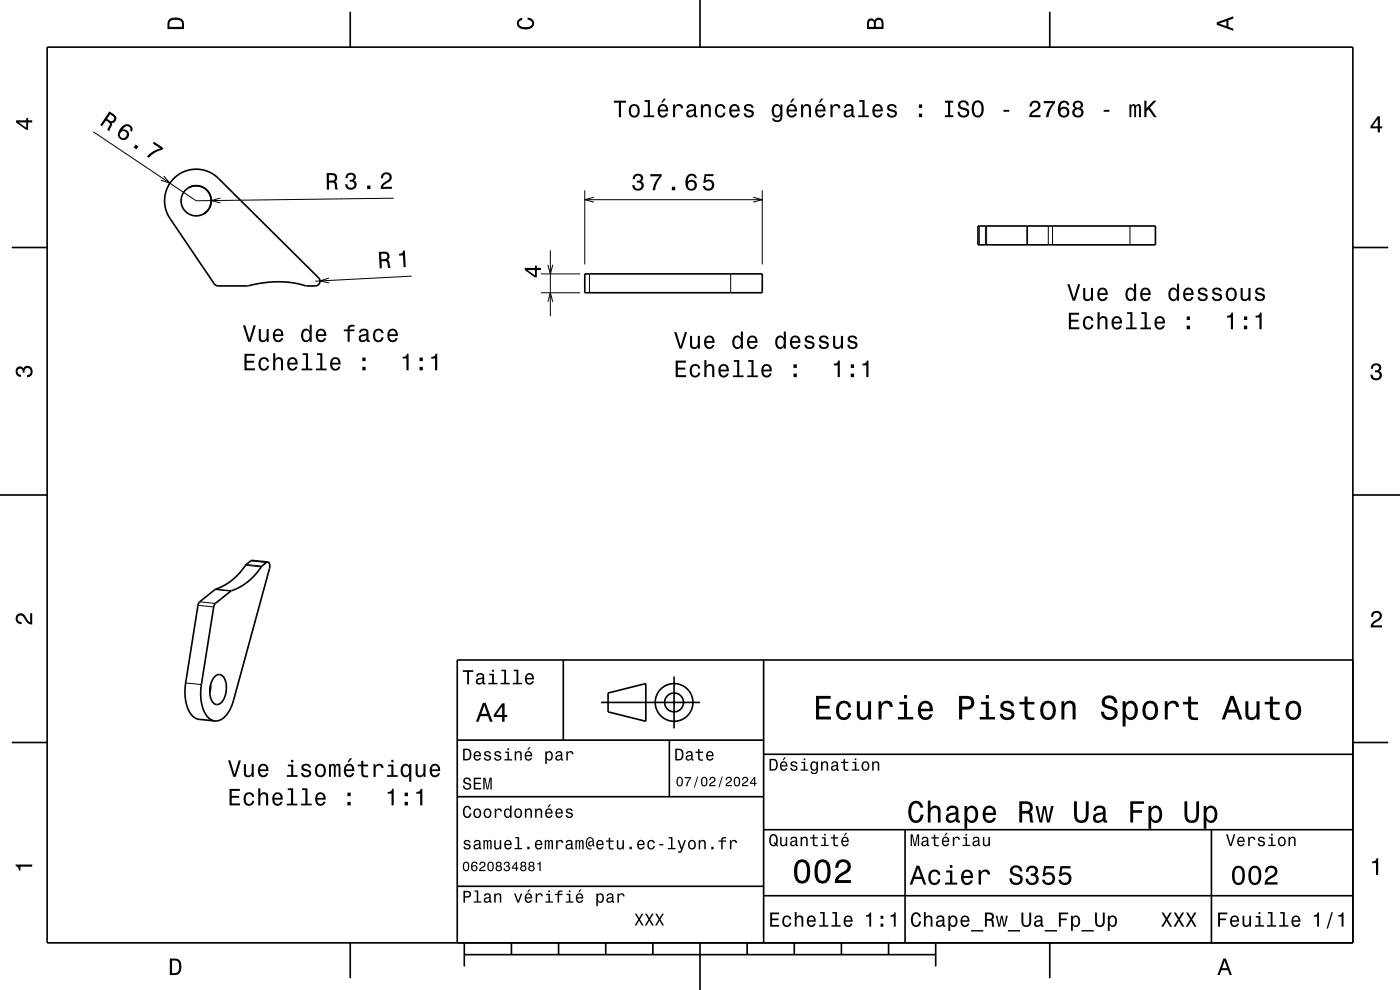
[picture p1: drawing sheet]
<svg xmlns="http://www.w3.org/2000/svg" width="297mm" height="210mm" viewBox="0 0 297 210" stroke-linecap="round" stroke-linejoin="round" font-family="sans-serif">
<g fill="none" stroke="#000" stroke-width=".21">
<path d="M19.8 28l21.8 14.6 41.9-.6M34.7 37.4l1.4 1.5-1.9-.7M46.7 42l-1.9 .5 2 .5M69.8 59l-1.9 .6 1.9 .4M87.3 58.6l-20.4 1M114.8 58.1h8.3M116.2 56.2l.6 1.9 .5-1.9M116.8 53.1v14M124.1 40.4v15.7M124.1 42.4h37.6M125.1 58.1v4M126 41.8l-1.9 .6 1.9 .5"/>
<path d="M155 58.1v4M159.8 41.8l1.9 .6-1.9 .5M161.7 40.4v15.7M207.8 47.9v4M209.1 47.9v4M209.3 47.9v4M217.8 47.9v4M218 47.9v4M222.4 47.9v4M223.3 47.9v4M239.7 47.9v4M114.8 62.1h8.3"/>
<path d="M116.2 64l.6-1.9 .5 1.9M52.1 119.9l3.3 .3M52.2 119.7l3.4 .4M53.2 119l3.3 .3M42 128.4l3.3 .3M42.4 127.7l3.3 .3M45.6 125l3.4 .4M45.8 125l3.3 .3M39.4 144.9l3.3 .3"/>
</g>
<g fill="none" stroke="#000" stroke-width=".35">
<path d="M10 10h277v190h-277zM74.3 2.5v7.5M148.5 0v10M222.7 2.5v7.5M36.9 37.9a6.7 6.7 0 0 1 9.4-.1l21.3 21.1a1 1 0 0 1 .2 1.1 1 1 0 0 1-.9 .6h-1.9l-3-.6-2.9-.2-2.9 .2-3.7 .6-6.7-.1-.4-.3-9.3-13.9a6.7 6.7 0 0 1 .8-8.4zM40.1 39.8a3.2 3.2 0 0 1 4.3 1.3 3.2 3.2 0 0 1-1.3 4.3M2.5 52.5h7.5M124.1 58.1h37.6v4h-37.6zM207.5 47.9h37.6v4h-37.6zM287 52.5h7.5M0 105h10M56.8 119.2l-1.2 .9-1.5 1.8-1.6 1.6-1.5 .9-2 1-3.5 2.9-2.8 16.9a8.1 8.1 0 0 0 1.7 7.2l1.2 .5"/>
<path d="M56.8 119.2a1.02 1.02 0 0 1 .4 1.4l-7.7 28a5.3 5.3 0 0 1-3.5 4.3h-.4M56.8 119.2l-3.3-.3-.3 .1-1 .7-1.4 1.9-1.5 1.4-1.6 1.1-2.1 .9-3.4 2.8-.2 .6-2.6 16.5a8.1 8.1 0 0 0 1.7 7.2l1 .5 3.5 .3M287 105h10M119.5 140v17M162 140v60M287 140h-190v60M2.5 157.5h7.5M44.7 145.2l-.2 1.8M45.5 143.6a1.26 1.26 0 0 1 1.4-.5 1.26 1.26 0 0 1 .9 1.2 4.6 4.6 0 0 1-1.3 5 1.41 1.41 0 0 1-1.8-1.3 5.1 5.1 0 0 1 .8-4.4zM97 157h65M127.5 149h21M129 147l8-2v8l-8-2z"/>
<path d="M142 157v12M143 143.5v11M287 157.5h7.5M97 169h65M162 176h125M162 160h125M192 176v24M257 176v24M97 188h65M162 190h125M74.3 200v7.5M98.5 202.5h100"/>
<path d="M98.5 200v5M108.5 200v2.5M118.5 200v2.5M128.5 200v2.5M138.5 200v2.5M148.5 200v10M158.5 200v2.5M168.5 200v2.5M178.5 200v2.5M188.5 200v2.5M198.5 200v5M222.7 200v7.5"/>
<circle cx="41.6" cy="42.6" r="3.2"/>
<circle cx="143" cy="149" r="2"/>
<circle cx="143" cy="149" r="4"/>
</g>
<g fill="#000">
<path d="M36 4a2.18 2.18 0 0 0-.5 2.2h3.5v-1.2a1.43 1.43 0 0 0-1.7-1.3zM36.3 4.4a2.15 2.15 0 0 1 2.2 .3l.1 1h-2.6v-1z" fill-rule="evenodd"/>
<path d="M109.9 4.2l.9-.4v.4a.7 .7 0 0 0-.7 .5 .7 .7 0 0 0 .3 .8 1.7 1.7 0 0 0 2.5-.5 .9 .9 0 0 0-1-.8v-.5a1.24 1.24 0 0 1 1.4 1.1 1.24 1.24 0 0 1-1 1.4 2.22 2.22 0 0 1-2.5-.7l-.2-.5z" fill-rule="evenodd"/>
<path d="M184.2 4.2l-.3 .7v1.3h3.5v-1.3a.98 .98 0 0 0-.7-1.1 .98 .98 0 0 0-1.2 .6 .84 .84 0 0 0-1.3-.2zM184.5 4.5a.54 .54 0 0 1 .6-.1 .54 .54 0 0 1 .3 .6v.7h-1zM185.9 4.4a.62 .62 0 0 1 .8-.1 .62 .62 0 0 1 .3 .6v.8h-1.2z" fill-rule="evenodd"/>
<path d="M258.1 4.7v.6l3.5 1.2v-.4l-1-.4v-1.4l1-.4v-.4zM258.6 5l1.6-.5v1z" fill-rule="evenodd"/>
<path d="M3.4 25.5v.5l2.1 1.5h.5v-1.5h.8v-.5h-.8v-.5h-.4v.5zM4 26h1.6v1.1z" fill-rule="evenodd"/>
<path d="M23.2 23.6l-1.9 2.9 .3 .3 .9-1.2a1.08 1.08 0 0 1 .8 .8l-.5 1.1 .4 .3 .6-1.4-.1-.3a.97 .97 0 0 0 1-.7 .97 .97 0 0 0-.5-1.1zM23.4 24.2a1.09 1.09 0 0 1 .8 1 .6 .6 0 0 1-.4 .5 .6 .6 0 0 1-.6-.2l-.5-.3z" fill-rule="evenodd"/>
<path d="M25.9 26.8a1.75 1.75 0 0 0-.4 2.7 1.15 1.15 0 0 0 1.9-.7 1.15 1.15 0 0 0-1.4-1.3 1.02 1.02 0 0 1 1.4-.6 .58 .58 0 0 1 .2 .8l.4 .3a1.18 1.18 0 0 0-.5-1.5 1.18 1.18 0 0 0-1.6 .3zM25.4 28.5a.75 .75 0 0 1 1.5 0 .75 .75 0 0 1-1.5 0zM28.8 30.7l-.4 .6 .5 .4 .5-.6zM32.7 30.1l-.3 .3 1.6 1.1a5.2 5.2 0 0 0-2.8 1.7l.4 .3a5.2 5.2 0 0 1 2.8-1.7l.3-.4z" fill-rule="evenodd"/>
<path d="M73.6 36.9l-.3 .9h.4a.62 .62 0 0 1 .4-.8 .62 .62 0 0 1 .8 .3 .62 .62 0 0 1-.2 .8h-.5v.4a.72 .72 0 0 1 .9 .5 .72 .72 0 0 1-.4 .9 .72 .72 0 0 1-1-.5v-.3h-.5a1.18 1.18 0 0 0 1.6 1.1 1.18 1.18 0 0 0 .5-1.8l-.2-.1a.9 .9 0 0 0 .3-1.1 .9 .9 0 0 0-1-.6zM77.9 39.4v.7h.7v-.7zM81.1 36.9l-.3 .9h.5a.7 .7 0 0 1 .5-.8 .7 .7 0 0 1 .8 .5 .7 .7 0 0 1-.5 .8 1.81 1.81 0 0 0-1.4 1.8l2.4-.1v-.4h-1.9a2.23 2.23 0 0 1 1.5-1.1 1.13 1.13 0 0 0 .1-1.7 1.13 1.13 0 0 0-1.7 .1z" fill-rule="evenodd"/>
<path d="M130.2 21.4v.4h1.1v3.1h.4v-3.1h1.1v-.4zM133.7 22.4a1.53 1.53 0 0 0 .9 2.6 1.48 1.48 0 0 0 1.1-1.5 1.48 1.48 0 0 0-1.1-1.4l-.5 .1zM134 22.7a.67 .67 0 0 1 .7-.2 .67 .67 0 0 1 .5 .5 1.11 1.11 0 0 1-.6 1.6 1.17 1.17 0 0 1-.6-1.9zM136.7 21.2v.4h.7v2.9h-.9v.4h2.3v-.4h-.9v-3.3zM140.8 20.9l-.5 .9h.3l.7-.9zM139.8 22.4a1.55 1.55 0 0 0 .8 2.6 1.07 1.07 0 0 0 1.1-.9h-.4l-.3 .3-.3 .2a.76 .76 0 0 1-.7-1h1.7a1.17 1.17 0 0 0-.4-1.3 1.17 1.17 0 0 0-1.5 .1zM140.2 22.7a.66 .66 0 0 1 .8-.2 .66 .66 0 0 1 .3 .8h-1.3zM142.8 22.2v2.7h.4v-1.6a.66 .66 0 0 1 .4-.8 .66 .66 0 0 1 .8 .3l.1 .2h.4a.89 .89 0 0 0-.7-.9 .89 .89 0 0 0-1 .5v-.4zM145.9 22.3l-.2 .6h.4a.55 .55 0 0 1 .7-.5 .55 .55 0 0 1 .3 .8h-.2a1 1 0 0 0-1 .2 1 1 0 0 0-.3 1.1 .93 .93 0 0 0 1.7 0l.1 .3 .5 .1v-.4h-.2v-1.6a1.02 1.02 0 0 0-.7-.8 1.02 1.02 0 0 0-1.1 .2zM146.1 23.8l1.1-.3a.77 .77 0 0 1-.2 .9 .77 .77 0 0 1-.9 0l-.1-.3zM148.7 22.2v2.7h.4v-1.6a.63 .63 0 0 1 .6-.9 .63 .63 0 0 1 .7 .8v1.7h.4v-1.8a.89 .89 0 0 0-.6-1 .89 .89 0 0 0-1.1 .5v-.4zM152 22.4a1.53 1.53 0 0 0 .8 2.6 1.07 1.07 0 0 0 1.1-1.1h-.4a.67 .67 0 0 1-.7 .7 .67 .67 0 0 1-.7-.6 1.11 1.11 0 0 1 .7-1.6 .59 .59 0 0 1 .7 .6h.4a1.09 1.09 0 0 0-.8-.9 1.09 1.09 0 0 0-1.1 .3zM155 22.4a1.55 1.55 0 0 0 .8 2.6 1.07 1.07 0 0 0 1.1-.9h-.5l-.2 .3-.4 .2a.76 .76 0 0 1-.6-1h1.7a1.17 1.17 0 0 0-.5-1.3 1.17 1.17 0 0 0-1.4 .1zM155.3 22.7a.66 .66 0 0 1 .8-.2 .66 .66 0 0 1 .4 .8h-1.3zM158.1 22.3a.75 .75 0 0 0-.2 .8 .75 .75 0 0 0 .7 .5l.9 .4a.63 .63 0 0 1-.6 .6 .63 .63 0 0 1-.7-.6h-.4a1.07 1.07 0 0 0 1.2 .9 1.07 1.07 0 0 0 .9-1.2l-.4-.3-1.1-.3a.54 .54 0 0 1 .4-.7 .54 .54 0 0 1 .6 .5h.5a1.03 1.03 0 0 0-.7-.9 1.03 1.03 0 0 0-1.1 .3zM164 22.4a1.58 1.58 0 0 0 .8 2.6l.4-.2 .4-.4a.73 .73 0 0 1-.4 1.1 .73 .73 0 0 1-1-.4h-.4a1.1 1.1 0 0 0 1.3 .8 1.1 1.1 0 0 0 .9-1.2v-2.5h-.4v.4l-.4-.4a.9 .9 0 0 0-1.2 .2zM164.3 22.7a.63 .63 0 0 1 .7-.2 .63 .63 0 0 1 .5 .6 1.11 1.11 0 0 1-.7 1.5 1.19 1.19 0 0 1-.5-1.9zM168.1 20.9l-.5 .9h.3l.7-.9zM167.1 22.4a1.54 1.54 0 0 0 .8 2.6 1.06 1.06 0 0 0 1.1-.9h-.4l-.2 .3-.4 .2a.76 .76 0 0 1-.7-1h1.8a1.16 1.16 0 0 0-.5-1.3 1.16 1.16 0 0 0-1.5 .1zM167.5 22.7a.66 .66 0 0 1 .8-.2 .66 .66 0 0 1 .3 .8h-1.3zM169.9 22.2v2.7h.5v-1.6a.63 .63 0 0 1 .5-.9 .63 .63 0 0 1 .7 .8v1.7h.4v-1.8a.89 .89 0 0 0-.6-1 .89 .89 0 0 0-1 .5v-.4zM174.2 20.9l-.5 .9h.3l.7-.9zM173.2 22.4a1.54 1.54 0 0 0 .8 2.6 1.07 1.07 0 0 0 1.1-.9h-.4l-.3 .3-.3 .2a.76 .76 0 0 1-.7-1h1.7a1.17 1.17 0 0 0-.4-1.3 1.17 1.17 0 0 0-1.5 .1zM173.6 22.7a.66 .66 0 0 1 .8-.2 .66 .66 0 0 1 .3 .8h-1.3zM176.2 22.2v2.7h.4v-1.6a.66 .66 0 0 1 .4-.8 .66 .66 0 0 1 .8 .3v.2h.5a.89 .89 0 0 0-.7-.9 .89 .89 0 0 0-1 .5v-.4zM179.3 22.3l-.2 .6h.4a.55 .55 0 0 1 .6-.5 .55 .55 0 0 1 .4 .8h-.2a1 1 0 0 0-1 .2 1 1 0 0 0-.3 1.1 .93 .93 0 0 0 1.7 0l.1 .3 .5 .1v-.4h-.2v-1.6a1.02 1.02 0 0 0-.7-.8 1.02 1.02 0 0 0-1.1 .2zM179.5 23.8l1.1-.3a.77 .77 0 0 1-.2 .9 .77 .77 0 0 1-.9 0zM182.3 21.2v.4h.7v2.9h-.9v.4h2.2v-.4h-.9v-3.3zM185.4 22.4a1.55 1.55 0 0 0 .8 2.6 1.07 1.07 0 0 0 1-.9h-.4l-.2 .3-.4 .2a.76 .76 0 0 1-.7-1h1.8a1.17 1.17 0 0 0-.5-1.3 1.17 1.17 0 0 0-1.4 .1zM185.7 22.7a.66 .66 0 0 1 .8-.2 .66 .66 0 0 1 .3 .8h-1.3zM188.4 22.3a.75 .75 0 0 0-.2 .8 .75 .75 0 0 0 .7 .5l.9 .4a.63 .63 0 0 1-.6 .6 .63 .63 0 0 1-.6-.6h-.5a1.07 1.07 0 0 0 1.2 .9 1.07 1.07 0 0 0 .9-1.2l-.4-.3-1.1-.3a.54 .54 0 0 1 .5-.7 .54 .54 0 0 1 .6 .5h.4a1.03 1.03 0 0 0-.7-.9 1.03 1.03 0 0 0-1.1 .3zM194.9 24.1v.8h.7v-.8zM194.9 22.2v.7h.7v-.7zM200.5 21.4v.4h.6v2.6h-.6v.5h1.7v-.5h-.6v-2.6h.6v-.4zM203.5 21.6a.97 .97 0 0 0-.2 1 .97 .97 0 0 0 .9 .6 .77 .77 0 0 1 .9 1 .84 .84 0 0 1-.9 .3 .84 .84 0 0 1-.6-.8h-.5a1.21 1.21 0 0 0 1.5 1.3 1.21 1.21 0 0 0 .8-1.8l-.9-.3a.71 .71 0 0 1-.8-.7 .7 .7 0 0 1 .8-.5 .7 .7 0 0 1 .6 .7h.4a1.17 1.17 0 0 0-.7-1.1 1.17 1.17 0 0 0-1.3 .3zM206.5 21.7a2.52 2.52 0 0 0 .4 3.1 1.21 1.21 0 0 0 1.7-.9 1.93 1.93 0 0 0-.9-2.6l-.8 .1zM207.1 21.8l.3-.1a1.7 1.7 0 0 1 .3 2.7l-.3 .1a1.12 1.12 0 0 1-.8-1.4l.1-.6zM212.9 23.3v.4h1.2v-.4zM218.7 21.7l-.3 .9h.5a.71 .71 0 0 1 .5-.8 .71 .71 0 0 1 .8 .5 .71 .71 0 0 1-.5 .8 1.81 1.81 0 0 0-1.4 1.8h2.4v-.5h-1.9a2.25 2.25 0 0 1 1.5-1.1 1.13 1.13 0 0 0 .1-1.7 1.13 1.13 0 0 0-1.7 .1zM221.4 21.4v.5h1.9a5.2 5.2 0 0 0-1.4 3h.5a5.3 5.3 0 0 1 1.4-3v-.5zM225 21.6a2.39 2.39 0 0 0 .1 3.3 1.16 1.16 0 0 0 1.6-.4 1.16 1.16 0 0 0-.2-1.5 1.16 1.16 0 0 0-1.6 0 1.03 1.03 0 0 1 .8-1.3 .58 .58 0 0 1 .7 .6h.4a1.12 1.12 0 0 0-.7-.9 1.12 1.12 0 0 0-1.1 .2zM224.9 23.8a.75 .75 0 0 1 1.5 0 .75 .75 0 0 1-1.5 0zM227.9 21.6a.83 .83 0 0 0 .1 1.4 1.11 1.11 0 0 0-.4 1.5 1.11 1.11 0 0 0 1.6 .4 1.03 1.03 0 0 0 .7-.9 1.03 1.03 0 0 0-.6-1 .89 .89 0 0 0 .4-1.1 .89 .89 0 0 0-1-.6zM227.9 23.9a.75 .75 0 0 1 1.5 0 .75 .75 0 0 1-1.5 0zM228.1 22.3a.59 .59 0 0 1 1.1 0 .59 .59 0 0 1-1.1 0zM234.1 23.3v.4h1.3v-.4zM239.6 22.2v2.7h.4v-2.1l.2-.3h.3l.1 .2v2.2h.4v-2.1l.4-.4 .2 .2v.4v1.9h.4v-1.9a.69 .69 0 0 0-.5-.9l-.5 .3-.2-.2-.3-.1-.5 .3v-.2zM242.8 21.4v3.5h.4v-1.3l.4-.4 1.2 1.7h.6l-1.4-2.1 1.3-1.4h-.6l-1.5 1.6v-1.6z" fill-rule="evenodd"/>
<path d="M134.5 37.1l-.3 .9h.5a.62 .62 0 0 1 .3-.8 .62 .62 0 0 1 .8 .3 .62 .62 0 0 1-.2 .8h-.5v.4a.72 .72 0 0 1 .9 .5 .72 .72 0 0 1-.4 .9 .72 .72 0 0 1-.9-.5l-.1-.3h-.5a1.18 1.18 0 0 0 1.6 1.2 1.18 1.18 0 0 0 .6-1.9l-.3-.1a.91 .91 0 0 0 .4-1.1 .91 .91 0 0 0-1.1-.6zM138 36.9v.5h1.9a5.2 5.2 0 0 0-1.5 3h.6a5.3 5.3 0 0 1 1.4-3v-.5zM142.5 39.6v.8h.7v-.8zM145.9 37.1a2.4 2.4 0 0 0 .2 3.3 1.16 1.16 0 0 0 1.5-.4 1.16 1.16 0 0 0-.1-1.5 1.16 1.16 0 0 0-1.6 0 1.02 1.02 0 0 1 .8-1.3 .58 .58 0 0 1 .7 .6h.4a1.12 1.12 0 0 0-.7-.9 1.12 1.12 0 0 0-1.2 .2zM145.9 39.3a.75 .75 0 0 1 1.5 0 .75 .75 0 0 1-1.5 0zM149.5 36.9l-.3 1.9h.4a.8 .8 0 0 1 1.2-.2 .8 .8 0 0 1 0 1.2 .8 .8 0 0 1-1.2-.3h-.5a1.21 1.21 0 0 0 1.5 1 1.21 1.21 0 0 0 .8-1.6 1.21 1.21 0 0 0-1.7-.6l.1-.9h1.6v-.5z" fill-rule="evenodd"/>
<path d="M292.3 24.7l-1.6 2.1v.4h1.6v.9h.4v-.9h.5v-.4h-.5v-2.1zM292.3 25.2v1.6h-1.1z" fill-rule="evenodd"/>
<path d="M69.3 36.7v3.5h.5v-1.5a1.08 1.08 0 0 1 1.2 .3l.2 1.2h.5l-.3-1.5-.3-.2a.97 .97 0 0 0 .4-1.1 .97 .97 0 0 0-1-.7zM69.8 37.2a1.08 1.08 0 0 1 1.2 .2 .6 .6 0 0 1 0 .7 .6 .6 0 0 1-.7 .2h-.5z" fill-rule="evenodd"/>
<path d="M80.4 53.4l.1 3.5h.5l-.1-1.5a1.08 1.08 0 0 1 1.2 .2l.3 1.2h.5l-.4-1.5-.3-.2a.97 .97 0 0 0 .4-1.1 .97 .97 0 0 0-1.1-.6zM80.9 53.8a1.08 1.08 0 0 1 1.2 .3 .6 .6 0 0 1 0 .6 .6 .6 0 0 1-.6 .3h-.6z" fill-rule="evenodd"/>
<path d="M84.6 53.9a.77 .77 0 0 0 .9-.8h.4l.2 3.5-.5 .1-.1-2.5h-.8z" fill-rule="evenodd"/>
<path d="M111.3 56.8v.5l2.1 1.5h.5v-1.5h.9v-.5h-.9v-.5h-.4v.5zM111.9 57.3h1.6v1.1z" fill-rule="evenodd"/>
<path d="M51.9 75.1v3.5h2.2v-.5h-1.8v-1.2h1.6v-.4h-1.6v-1h1.7v-.4zM55.1 76.1a1.53 1.53 0 0 0 .9 2.5 1.06 1.06 0 0 0 1.1-1h-.4a.67 .67 0 0 1-.7 .7 .67 .67 0 0 1-.7-.6 1.11 1.11 0 0 1 .7-1.6 .6 .6 0 0 1 .6 .6h.5a1.09 1.09 0 0 0-.8-.9 1.09 1.09 0 0 0-1.2 .3zM57.9 74.9v3.7h.5v-1.6a.63 .63 0 0 1 .5-.9 .63 .63 0 0 1 .7 .8v1.7h.4v-1.8a.88 .88 0 0 0-.5-1 .88 .88 0 0 0-1.1 .4v-1.3zM61.2 76.1a1.54 1.54 0 0 0 .8 2.5 1.06 1.06 0 0 0 1.1-.8h-.4l-.3 .3-.3 .1a.76 .76 0 0 1-.7-.9h1.7a1.16 1.16 0 0 0-.4-1.3 1.16 1.16 0 0 0-1.5 .1zM61.6 76.3a.66 .66 0 0 1 .8-.1 .66 .66 0 0 1 .3 .8h-1.3zM64.2 74.9v.4h.7v2.9h-.9v.4h2.3v-.4h-1v-3.3zM67.2 74.9v.4h.7v2.9h-.9v.4h2.3v-.4h-.9v-3.3zM70.3 76.1a1.55 1.55 0 0 0 .8 2.5 1.06 1.06 0 0 0 1.1-.8h-.4l-.2 .3-.4 .1a.76 .76 0 0 1-.7-.9h1.8a1.17 1.17 0 0 0-.5-1.3 1.17 1.17 0 0 0-1.5 .1zM70.7 76.3a.66 .66 0 0 1 .8-.1 .66 .66 0 0 1 .3 .8h-1.3zM76.9 77.8v.8h.7v-.8zM76.9 75.8v.8h.7v-.8z" fill-rule="evenodd"/>
<path d="M51.5 69l1.2 3.5h.5l1.1-3.5h-.5l-.9 3-.9-3zM54.9 69.8v1.8a.89 .89 0 0 0 .6 1 .89 .89 0 0 0 1.1-.5v.4h.4v-2.7h-.4v1.6a.65 .65 0 0 1-.4 .7 .65 .65 0 0 1-.8-.3l-.1-2zM58.2 70.1a1.54 1.54 0 0 0 .8 2.5 1.06 1.06 0 0 0 1.1-.9h-.5l-.2 .4-.4 .1a.76 .76 0 0 1-.7-.9h1.8a1.17 1.17 0 0 0-.5-1.4 1.17 1.17 0 0 0-1.4 .2zM58.5 70.3a.66 .66 0 0 1 .8-.1 .66 .66 0 0 1 .4 .7h-1.4zM64.1 70.1a1.58 1.58 0 0 0 .8 2.5l.5-.1 .3-.4v.4h.4v-3.6h-.4v1.3a.9 .9 0 0 0-1.6-.1zM64.5 70.4a.62 .62 0 0 1 .7-.3 .62 .62 0 0 1 .4 .6 1.12 1.12 0 0 1-.6 1.5 1.19 1.19 0 0 1-.5-1.8zM67.3 70.1a1.54 1.54 0 0 0 .8 2.5 1.05 1.05 0 0 0 1.1-.9h-.5l-.2 .4-.4 .1a.76 .76 0 0 1-.7-.9h1.8a1.16 1.16 0 0 0-.5-1.4 1.16 1.16 0 0 0-1.4 .2zM67.6 70.3a.66 .66 0 0 1 .8-.1 .66 .66 0 0 1 .4 .7h-1.4zM72.9 69.9v.4h.8v2.2h.5v-2.2h1v-.4h-1a.5 .5 0 0 1 .6-.6h.4v-.4a1.04 1.04 0 0 0-1.5 .7v.3zM76.5 69.9l-.3 .7h.4a.55 .55 0 0 1 .7-.5 .55 .55 0 0 1 .3 .7l-.2 .1a1 1 0 0 0-1 .2 1 1 0 0 0-.3 1 .93 .93 0 0 0 1.7 .1l.1 .3h.5v-.3l-.2-.1v-.2v-1.4a1.01 1.01 0 0 0-.7-.8 1.01 1.01 0 0 0-1 .2zM76.6 71.5l1.1-.4a.77 .77 0 0 1-.2 .9 .77 .77 0 0 1-.9 .1l-.1-.3zM79.4 70.1a1.53 1.53 0 0 0 .9 2.5 1.06 1.06 0 0 0 1.1-1.1h-.5a.67 .67 0 0 1-.6 .7 .67 .67 0 0 1-.7-.6 1.12 1.12 0 0 1 .7-1.5 .6 .6 0 0 1 .6 .6h.5a1.09 1.09 0 0 0-.8-1 1.09 1.09 0 0 0-1.2 .4zM82.5 70.1a1.54 1.54 0 0 0 .8 2.5 1.05 1.05 0 0 0 1.1-.9h-.5l-.2 .4-.4 .1a.76 .76 0 0 1-.7-.9h1.8a1.16 1.16 0 0 0-.5-1.4 1.16 1.16 0 0 0-1.4 .2zM82.8 70.3a.66 .66 0 0 1 .8-.1 .66 .66 0 0 1 .3 .7h-1.3z" fill-rule="evenodd"/>
<path d="M85.4 75.7v.4h.8v2.5h.5v-3.6h-.4a.77 .77 0 0 1-.9 .7zM89 77.8v.8h.7v-.8zM89 75.8v.8h.7v-.8zM91.5 75.7v.4h.8v2.5h.5v-3.6h-.4a.77 .77 0 0 1-.9 .7z" fill-rule="evenodd"/>
<path d="M143.3 76.5v3.5h2.3v-.4h-1.8v-1.2h1.6v-.4h-1.6v-1.1h1.7v-.4zM146.6 77.6a1.53 1.53 0 0 0 .9 2.5 1.07 1.07 0 0 0 1.1-1.1h-.5a.67 .67 0 0 1-.6 .7 .67 .67 0 0 1-.7-.6 1.11 1.11 0 0 1 .7-1.5 .59 .59 0 0 1 .6 .6h.5a1.09 1.09 0 0 0-.8-1 1.09 1.09 0 0 0-1.2 .4zM149.4 76.4v3.6h.5v-1.6a.63 .63 0 0 1 .5-.8 .63 .63 0 0 1 .7 .7v1.7h.4v-1.8a.88 .88 0 0 0-.6-1 .88 .88 0 0 0-1 .5v-1.3zM152.7 77.6a1.54 1.54 0 0 0 .8 2.5 1.06 1.06 0 0 0 1.1-.9h-.5l-.2 .4-.4 .1a.76 .76 0 0 1-.6-.9h1.7a1.16 1.16 0 0 0-.5-1.4 1.16 1.16 0 0 0-1.4 .2zM153 77.8a.66 .66 0 0 1 .8-.1 .66 .66 0 0 1 .4 .7h-1.3zM155.7 76.4v.4h.7v2.8h-.9v.4h2.2v-.4h-.9v-3.2zM158.7 76.4v.4h.7v2.8h-.9v.4h2.3v-.4h-.9v-3.2zM161.8 77.6a1.54 1.54 0 0 0 .8 2.5 1.06 1.06 0 0 0 1.1-.9h-.4l-.3 .4-.3 .1a.76 .76 0 0 1-.7-.9h1.7a1.16 1.16 0 0 0-.5-1.4 1.16 1.16 0 0 0-1.4 .2zM162.2 77.8a.66 .66 0 0 1 .7-.1 .66 .66 0 0 1 .4 .7h-1.3zM168.3 79.2v.8h.7v-.8zM168.3 77.3v.7h.7v-.7z" fill-rule="evenodd"/>
<path d="M143 70.4l1.1 3.6h.6l1.1-3.6h-.5l-.9 3-.9-3zM146.4 71.2v1.8a.89 .89 0 0 0 .6 1 .89 .89 0 0 0 1.1-.5v.5h.4v-2.8h-.5v1.6a.65 .65 0 0 1-.4 .8 .65 .65 0 0 1-.8-.3v-2.1zM149.7 71.5a1.54 1.54 0 0 0 .8 2.6 1.07 1.07 0 0 0 1-.9h-.4l-.2 .3-.4 .2a.76 .76 0 0 1-.7-1h1.8a1.17 1.17 0 0 0-.5-1.3 1.17 1.17 0 0 0-1.4 .1zM150 71.8a.66 .66 0 0 1 .8-.2 .66 .66 0 0 1 .3 .8h-1.3zM155.6 71.5a1.58 1.58 0 0 0 .8 2.6l.4-.2 .4-.4v.5h.4v-3.7h-.4v1.4a.9 .9 0 0 0-1.6-.2zM156 71.8a.62 .62 0 0 1 .7-.2 .62 .62 0 0 1 .4 .5 1.12 1.12 0 0 1-.6 1.6 1.19 1.19 0 0 1-.5-1.9zM158.8 71.5a1.54 1.54 0 0 0 .8 2.6 1.07 1.07 0 0 0 1.1-.9h-.5l-.2 .3-.4 .2a.76 .76 0 0 1-.7-1h1.8a1.17 1.17 0 0 0-.5-1.3 1.17 1.17 0 0 0-1.4 .1zM159.1 71.8a.66 .66 0 0 1 .8-.2 .66 .66 0 0 1 .3 .8h-1.3zM164.7 71.5a1.58 1.58 0 0 0 .8 2.6l.4-.2 .4-.4v.5h.4v-3.7h-.4v1.4a.9 .9 0 0 0-1.6-.2zM165.1 71.8a.62 .62 0 0 1 .7-.2 .62 .62 0 0 1 .4 .5 1.12 1.12 0 0 1-.6 1.6 1.19 1.19 0 0 1-.5-1.9zM167.9 71.5a1.54 1.54 0 0 0 .8 2.6 1.07 1.07 0 0 0 1.1-.9h-.5l-.2 .3-.4 .2a.76 .76 0 0 1-.7-1h1.8a1.16 1.16 0 0 0-.5-1.3 1.16 1.16 0 0 0-1.4 .1zM168.2 71.8a.66 .66 0 0 1 .8-.2 .66 .66 0 0 1 .3 .8h-1.3zM171 71.4a.75 .75 0 0 0-.3 .8 .75 .75 0 0 0 .8 .5l.8 .4a.63 .63 0 0 1-.6 .6 .63 .63 0 0 1-.6-.6h-.5a1.07 1.07 0 0 0 1.2 .9 1.07 1.07 0 0 0 1-1.2l-.5-.3-1-.3a.54 .54 0 0 1 .4-.7 .54 .54 0 0 1 .6 .5h.4a1.03 1.03 0 0 0-.7-.9 1.03 1.03 0 0 0-1 .3zM174 71.4a.75 .75 0 0 0-.2 .8 .75 .75 0 0 0 .7 .5l.9 .4a.63 .63 0 0 1-.6 .6 .63 .63 0 0 1-.7-.6h-.4a1.07 1.07 0 0 0 1.2 .9 1.07 1.07 0 0 0 .9-1.2l-.4-.3-1.1-.3a.54 .54 0 0 1 .4-.7 .54 .54 0 0 1 .6 .5h.5a1.03 1.03 0 0 0-.7-.9 1.03 1.03 0 0 0-1.1 .3zM176.7 71.2v1.8a.89 .89 0 0 0 .7 1 .89 .89 0 0 0 1-.5v.5h.4v-2.8h-.4v1.6a.65 .65 0 0 1-.4 .8 .65 .65 0 0 1-.8-.3v-2.1zM180.1 71.4a.75 .75 0 0 0-.2 .8 .75 .75 0 0 0 .7 .5l.9 .4a.63 .63 0 0 1-.7 .6 .63 .63 0 0 1-.6-.6h-.4a1.07 1.07 0 0 0 1.2 .9 1.07 1.07 0 0 0 .9-1.2l-.4-.3-1.1-.3a.54 .54 0 0 1 .4-.7 .54 .54 0 0 1 .6 .5h.4a1.03 1.03 0 0 0-.7-.9 1.03 1.03 0 0 0-1 .3z" fill-rule="evenodd"/>
<path d="M176.9 77.2v.3h.8v2.5h.5v-3.5h-.4a.77 .77 0 0 1-.9 .7zM180.5 79.2v.8h.7v-.8zM180.5 77.3v.7h.7v-.7zM183 77.2v.3h.8v2.5h.4v-3.5h-.3a.77 .77 0 0 1-.9 .7z" fill-rule="evenodd"/>
<path d="M226.8 66.3v3.5h2.2v-.4h-1.8v-1.2h1.6v-.4h-1.6v-1h1.7v-.5zM230 67.4a1.53 1.53 0 0 0 .9 2.5 1.06 1.06 0 0 0 1.1-1h-.5a.67 .67 0 0 1-.6 .6 .67 .67 0 0 1-.7-.6 1.12 1.12 0 0 1 .7-1.5 .6 .6 0 0 1 .6 .6h.5a1.09 1.09 0 0 0-.8-.9 1.09 1.09 0 0 0-1.2 .3zM232.8 66.2v3.6h.5v-1.5a.63 .63 0 0 1 .4-.8 .63 .63 0 0 1 .8 .3v2h.4v-1.7a.88 .88 0 0 0-.6-1 .88 .88 0 0 0-1 .4v-1.3zM236.1 67.4a1.54 1.54 0 0 0 .8 2.5 1.06 1.06 0 0 0 1.1-.8h-.4l-.3 .3-.3 .1a.76 .76 0 0 1-.7-.9h1.7a1.16 1.16 0 0 0-.5-1.4 1.16 1.16 0 0 0-1.4 .2zM236.5 67.6a.66 .66 0 0 1 .7-.1 .66 .66 0 0 1 .4 .7h-1.3zM239.1 66.2v.4h.7v2.9h-.9v.3h2.2v-.3h-.9v-3.3zM242.1 66.2v.4h.7v2.9h-.9v.3h2.3v-.3h-.9v-3.3zM245.2 67.4a1.54 1.54 0 0 0 .8 2.5 1.06 1.06 0 0 0 1.1-.8h-.4l-.3 .3-.3 .1a.76 .76 0 0 1-.7-.9h1.7a1.16 1.16 0 0 0-.4-1.4 1.16 1.16 0 0 0-1.5 .2zM245.6 67.6a.66 .66 0 0 1 .8-.1 .66 .66 0 0 1 .3 .7h-1.3zM251.7 69.1v.7h.7v-.7zM251.7 67.1v.8h.7v-.8z" fill-rule="evenodd"/>
<path d="M226.4 60.3l1.2 3.5h.5l1.1-3.5h-.5l-.9 3-.9-3zM229.8 61.1v1.8a.89 .89 0 0 0 .6 .9 .89 .89 0 0 0 1.1-.4v.4h.4v-2.7h-.5v1.5a.64 .64 0 0 1-.3 .8 .64 .64 0 0 1-.8-.3l-.1-2zM233.1 61.4a1.54 1.54 0 0 0 .8 2.5 1.05 1.05 0 0 0 1.1-.9h-.5l-.2 .4-.4 .1a.76 .76 0 0 1-.7-.9h1.8a1.16 1.16 0 0 0-.5-1.4 1.16 1.16 0 0 0-1.4 .2zM233.4 61.6a.66 .66 0 0 1 .8-.1 .66 .66 0 0 1 .3 .7h-1.3zM239 61.4a1.57 1.57 0 0 0 .8 2.5l.4-.1 .4-.4v.4h.4v-3.6h-.4v1.3a.89 .89 0 0 0-1.6-.1zM239.4 61.7a.62 .62 0 0 1 .7-.3 .62 .62 0 0 1 .4 .6 1.12 1.12 0 0 1-.6 1.5 1.19 1.19 0 0 1-.5-1.8zM242.2 61.4a1.54 1.54 0 0 0 .8 2.5 1.06 1.06 0 0 0 1.1-.9h-.5l-.2 .4-.4 .1a.76 .76 0 0 1-.7-.9h1.8a1.16 1.16 0 0 0-.5-1.4 1.16 1.16 0 0 0-1.4 .2zM242.5 61.6a.66 .66 0 0 1 .8-.1 .66 .66 0 0 1 .3 .7h-1.3zM248.1 61.4a1.57 1.57 0 0 0 .8 2.5l.5-.1 .3-.4v.4h.4v-3.6h-.4v1.3a.89 .89 0 0 0-1.6-.1zM248.5 61.7a.62 .62 0 0 1 .7-.3 .62 .62 0 0 1 .4 .6 1.12 1.12 0 0 1-.6 1.5 1.19 1.19 0 0 1-.5-1.8zM251.3 61.4a1.55 1.55 0 0 0 .8 2.5 1.06 1.06 0 0 0 1.1-.9h-.5l-.2 .4-.4 .1a.76 .76 0 0 1-.7-.9h1.8a1.17 1.17 0 0 0-.5-1.4 1.17 1.17 0 0 0-1.4 .2zM251.6 61.6a.66 .66 0 0 1 .8-.1 .66 .66 0 0 1 .4 .7h-1.4zM254.4 61.2a.76 .76 0 0 0-.2 .9 .76 .76 0 0 0 .7 .4l.9 .4a.63 .63 0 0 1-.7 .6 .63 .63 0 0 1-.6-.6h-.4a1.07 1.07 0 0 0 1.2 1 1.07 1.07 0 0 0 .9-1.2l-.4-.4-1.1-.3a.54 .54 0 0 1 .4-.7 .54 .54 0 0 1 .6 .5h.4a1.03 1.03 0 0 0-.7-.8 1.03 1.03 0 0 0-1 .2zM257.4 61.2a.76 .76 0 0 0-.2 .9 .76 .76 0 0 0 .7 .4l.9 .4a.63 .63 0 0 1-.6 .6 .63 .63 0 0 1-.7-.6h-.4a1.07 1.07 0 0 0 1.2 1 1.07 1.07 0 0 0 .9-1.2l-.4-.4-1.1-.3a.54 .54 0 0 1 .4-.7 .54 .54 0 0 1 .6 .5h.5a1.03 1.03 0 0 0-.7-.9 1.03 1.03 0 0 0-1.1 .3zM260.3 61.4a1.53 1.53 0 0 0 .9 2.5 1.48 1.48 0 0 0 1.2-1.5 1.48 1.48 0 0 0-1.2-1.4l-.5 .1zM260.7 61.7a.67 .67 0 0 1 .7-.3 .67 .67 0 0 1 .5 .6 1.11 1.11 0 0 1-.7 1.5 1.17 1.17 0 0 1-.5-1.8zM263.2 61.1v1.8a.89 .89 0 0 0 .6 .9 .89 .89 0 0 0 1.1-.4v.4h.4v-2.7h-.5v1.5a.65 .65 0 0 1-.3 .8 .65 .65 0 0 1-.9-.3v-2zM266.5 61.2a.76 .76 0 0 0-.2 .9 .76 .76 0 0 0 .7 .4l.9 .4a.63 .63 0 0 1-.6 .6 .63 .63 0 0 1-.7-.6h-.4a1.07 1.07 0 0 0 1.2 1 1.07 1.07 0 0 0 .9-1.2l-.4-.4-1.1-.3a.54 .54 0 0 1 .4-.7 .54 .54 0 0 1 .7 .5h.4a1.03 1.03 0 0 0-.7-.9 1.03 1.03 0 0 0-1.1 .3z" fill-rule="evenodd"/>
<path d="M260.3 67v.3h.8v2.5h.5v-3.5h-.4a.78 .78 0 0 1-.9 .7zM263.9 69.1v.7h.7v-.7zM263.9 67.1v.8h.7v-.8zM266.4 67v.3h.8v2.5h.4v-3.5h-.3a.77 .77 0 0 1-.9 .7z" fill-rule="evenodd"/>
<path d="M291.1 77.4a1.08 1.08 0 0 1 1.4-.2 1.08 1.08 0 0 1 .4 1.2l-.3 .3a1.06 1.06 0 0 1 .5 1.3 1.06 1.06 0 0 1-1.2 .7 1.1 1.1 0 0 1-1.2-1.2h.5a.71 .71 0 0 0 1 .8 .71 .71 0 0 0 .1-1.3h-.6v-.4a.61 .61 0 0 0 .8-.3 .61 .61 0 0 0-.2-.8 .61 .61 0 0 0-.9 .2l-.1 .5h-.5z" fill-rule="evenodd"/>
<path d="M3.6 78a.86 .86 0 0 1 1.4 .2 1.06 1.06 0 0 1 1.2-.6 1.06 1.06 0 0 1 .7 1.2 1.1 1.1 0 0 1-1.2 1.2v-.4a.71 .71 0 0 0 .8-1 .71 .71 0 0 0-1.3-.1v.6h-.4a.61 .61 0 0 0-.3-.8 .61 .61 0 0 0-.8 .2 .61 .61 0 0 0 .2 .8l.6 .2v.4a1.15 1.15 0 0 1-1.2-.6 1.15 1.15 0 0 1 .3-1.3z" fill-rule="evenodd"/>
<path d="M3.6 130.4a1.22 1.22 0 0 1 2 .7l.4 .6 .4 .3v-1.9h.4v2.4a1.8 1.8 0 0 1-1.7-1.4 .71 .71 0 0 0-.9-.5 .71 .71 0 0 0-.5 .8 .71 .71 0 0 0 .9 .5v.5a1.18 1.18 0 0 1-1.2-.7 1.18 1.18 0 0 1 .2-1.3z" fill-rule="evenodd"/>
<path d="M291.2 129.9a1.18 1.18 0 0 1 1.9 .3 1.18 1.18 0 0 1-1 1.7l-.5 .3-.3 .5h1.9v.4h-2.4a1.8 1.8 0 0 1 1.4-1.8 .71 .71 0 0 0 .5-.8 .71 .71 0 0 0-.9-.5 .71 .71 0 0 0-.5 .8h-.4z" fill-rule="evenodd"/>
<path d="M98.2 158.8v2.5h.9a1.37 1.37 0 0 0 .7-2.2 1.56 1.56 0 0 0-1.6-.3zM98.6 159.1a.98 .98 0 0 1 1.1 .7 .98 .98 0 0 1-.6 1.2h-.5zM100.7 159.6a1.04 1.04 0 0 0-.2 1.2 1.04 1.04 0 0 0 1 .5l.5-.5h-.3l-.4 .3a.54 .54 0 0 1-.5-.7h1.3a.83 .83 0 0 0-.4-.9 .83 .83 0 0 0-1 .1zM100.9 159.7l.2-.1a.47 .47 0 0 1 .5 .1 .47 .47 0 0 1 .1 .5h-.9zM102.9 159.5l-.2 .1a.69 .69 0 0 0 .9 .9l.2 .1a.43 .43 0 0 1-.4 .5 .43 .43 0 0 1-.4-.4h-.3a.74 .74 0 0 0 .9 .7 .74 .74 0 0 0 .5-1l-1-.4a.38 .38 0 0 1 .3-.5 .38 .38 0 0 1 .4 .4h.3a.78 .78 0 0 0-1.2-.4zM105.1 159.5l-.2 .1a.69 .69 0 0 0 .9 .9l.2 .1a.43 .43 0 0 1-.4 .5 .43 .43 0 0 1-.5-.4h-.3a.74 .74 0 0 0 .9 .7 .74 .74 0 0 0 .5-1l-.9-.4a.38 .38 0 0 1 .3-.5 .38 .38 0 0 1 .4 .4h.3a.77 .77 0 0 0-1.2-.4zM107.2 159.4v.3h.5v1.3h-.7v.3h1.6v-.3h-.6v-1.6zM107.7 158.7v.4h.3v-.4zM109.2 159.4v1.9h.3v-1.1a.45 .45 0 0 1 .4-.6 .45 .45 0 0 1 .5 .5v1.2h.3v-1.3a.63 .63 0 0 0-.5-.7 .63 .63 0 0 0-.7 .4v-.3zM112.2 158.5l-.4 .6h.3l.5-.6zM111.5 159.6a1.04 1.04 0 0 0-.2 1.2 1.04 1.04 0 0 0 1.1 .5l.5-.5h-.3l-.5 .3a.54 .54 0 0 1-.5-.7h1.3a.83 .83 0 0 0-.4-.9 .83 .83 0 0 0-1 .1zM111.8 159.7l.1-.1a.48 .48 0 0 1 .5 .1 .48 .48 0 0 1 .2 .5h-1zM115.7 159.4v2.7h.3v-1.1a.66 .66 0 0 0 .7 .4 .66 .66 0 0 0 .5-.6 .91 .91 0 0 0 0-1.1 .91 .91 0 0 0-1-.3l-.2 .3v-.3zM116.1 159.8a.45 .45 0 0 1 .5-.2 .45 .45 0 0 1 .3 .4 .65 .65 0 0 1 .1 .8 .65 .65 0 0 1-.7 .2 .98 .98 0 0 1-.2-1.2zM118.1 159.5l-.2 .4h.3a.39 .39 0 0 1 .4-.3 .39 .39 0 0 1 .3 .5h-.1a.65 .65 0 0 0-1 .4 .65 .65 0 0 0 .6 .9l.6-.3 .1 .2h.4v-.2l-.2-.1v-1.1a.72 .72 0 0 0-.5-.6 .72 .72 0 0 0-.7 .2zM118.2 160.6l.8-.3a.55 .55 0 0 1-.2 .7 .55 .55 0 0 1-.6 0zM120.1 159.4v1.9h.4v-1.1a.47 .47 0 0 1 .2-.6 .47 .47 0 0 1 .6 .2v.2h.4a.64 .64 0 0 0-.5-.7 .64 .64 0 0 0-.8 .4v-.3z" fill-rule="evenodd"/>
<path d="M98.2 142.2v.3h.9v2.7h.4v-2.7h.9v-.3zM101.3 143l-.3 .5h.4a.47 .47 0 0 1 .5-.4 .47 .47 0 0 1 .4 .6l-.2 .1a.84 .84 0 0 0-1 .2 .84 .84 0 0 0 0 1.1 .9 .9 0 0 0 1.3-.2l.1 .2 .5 .1v-.3l-.3-.1v-1.3a.87 .87 0 0 0-1.4-.5zM101.4 144.3l.9-.3a.66 .66 0 0 1-.1 .7 .66 .66 0 0 1-.8 .1zM103.8 142.9v.3h.6v1.6h-.8v.4h2v-.4h-.8v-1.9zM104.4 142.1v.4h.4v-.4zM106.4 142.1v.3h.6v2.4h-.8v.4h1.9v-.4h-.7v-2.7zM109 142.1v.3h.6v2.4h-.8v.4h1.9v-.4h-.7v-2.7zM111.6 143.1a1.32 1.32 0 0 0 .7 2.1 .9 .9 0 0 0 .9-.7h-.3l-.2 .3-.4 .1a.65 .65 0 0 1-.6-.8h1.6a1 1 0 0 0-.4-1.2 1 1 0 0 0-1.3 .2zM111.9 143.3a.57 .57 0 0 1 .7-.1 .57 .57 0 0 1 .3 .6h-1.2z" fill-rule="evenodd"/>
<path d="M102.4 149.1l-1.4 4h.5l.4-1.2h1.6l.4 1.2h.6l-1.5-4zM102.7 149.7l.7 1.7h-1.3zM106.5 149.2l-1.7 2.4v.5h1.7v1h.5v-1h.6v-.5h-.6v-2.4zM106.5 149.9v1.7h-1.3z" fill-rule="evenodd"/>
<path d="M143.2 158.8v2.5h.9a1.37 1.37 0 0 0 .7-2.2 1.56 1.56 0 0 0-1.6-.3zM143.6 159.1a.98 .98 0 0 1 1.1 .7 .98 .98 0 0 1-.6 1.2h-.5zM145.7 159.5l-.2 .4h.3a.39 .39 0 0 1 .5-.3 .39 .39 0 0 1 .3 .5h-.2a.65 .65 0 0 0-.9 .4 .65 .65 0 0 0 .5 .9l.7-.3v.2h.4v-.2l-.1-.1-.1-1.1a.73 .73 0 0 0-.4-.6 .73 .73 0 0 0-.8 .2zM145.8 160.6l.8-.3a.55 .55 0 0 1-.1 .7 .55 .55 0 0 1-.7 0zM148.1 158.9v.5h-.5v.3h.5v1.3a.75 .75 0 0 0 1 .4v-.3a.48 .48 0 0 1-.7-.3v-1.1h.7v-.3h-.7v-.5zM150 159.6a1.04 1.04 0 0 0-.2 1.2 1.04 1.04 0 0 0 1.1 .5l.5-.5h-.4l-.4 .3a.54 .54 0 0 1-.5-.7h1.3a.83 .83 0 0 0-.4-.9 .83 .83 0 0 0-1 .1zM150.3 159.7l.1-.1a.48 .48 0 0 1 .5 .1 .48 .48 0 0 1 .2 .5h-1z" fill-rule="evenodd"/>
<path d="M173.1 147.6v5h3.2v-.6h-2.5v-1.7h2.2v-.6h-2.2v-1.5h2.4v-.6zM177.8 149.2a2.59 2.59 0 0 0 .5 3.4 1.58 1.58 0 0 0 2.3-1.4h-.6a.95 .95 0 0 1-.9 1 .95 .95 0 0 1-1-.9 1.59 1.59 0 0 1 .9-2.1 .85 .85 0 0 1 .9 .8h.7a1.56 1.56 0 0 0-1.1-1.3 1.56 1.56 0 0 0-1.7 .5zM181.8 148.8v2.5a1.27 1.27 0 0 0 .9 1.4 1.27 1.27 0 0 0 1.5-.7v.6h.6v-3.8h-.6v2.2a.92 .92 0 0 1-.6 1.1 .92 .92 0 0 1-1.2-.4v-2.9zM186.4 148.8v3.8h.6v-2.2a.95 .95 0 0 1 .5-1.1 .95 .95 0 0 1 1.2 .3l.1 .4h.6a1.28 1.28 0 0 0-1-1.4 1.28 1.28 0 0 0-1.4 .8v-.6zM190.8 148.9v.5h1v2.7h-1.3v.5h3.2v-.5h-1.3v-3.2zM191.8 147.4v.8h.6v-.8zM195.1 149.2a2.62 2.62 0 0 0 .5 3.4 1.57 1.57 0 0 0 2.2-1.1h-.6l-.3 .5-.5 .2a1.08 1.08 0 0 1-1-1.3h2.5a1.66 1.66 0 0 0-.7-2 1.66 1.66 0 0 0-2.1 .3zM195.6 149.5a.94 .94 0 0 1 1.2-.2 .94 .94 0 0 1 .5 1h-1.9zM203.5 147.6v5h.6v-2.1h.8a1.47 1.47 0 0 0 1.8-1.2 1.47 1.47 0 0 0-1.5-1.7zM204.1 148.2a1.6 1.6 0 0 1 1.8 .5 .86 .86 0 0 1 0 .9 .86 .86 0 0 1-.9 .3h-.9zM208.1 148.9v.5h1v2.7h-1.3v.5h3.3v-.5h-1.3v-3.2zM209.1 147.4v.8h.7v-.8zM212.6 148.9a1.08 1.08 0 0 0-.3 1.2 1.08 1.08 0 0 0 1 .7l1.1 .4a.57 .57 0 0 1 .2 .6 .57 .57 0 0 1-.5 .4 .96 .96 0 0 1-1.4-.8h-.6a1.6 1.6 0 0 0 1.3 1.4 1.6 1.6 0 0 0 1.7-.8 1.13 1.13 0 0 0-1-1.6l-1.1-.3-.2-.4a.87 .87 0 0 1 .9-.5 .87 .87 0 0 1 .8 .6h.6a1.41 1.41 0 0 0-2.1-1.1zM217.4 147.8v1.1h-1.1v.5h1.1v2.6l.2 .4 .4 .3h1.4v-.5a.97 .97 0 0 1-1.4-.5v-2.3h1.4v-.5h-1.4v-1.1zM221.1 149.2a2.56 2.56 0 0 0 .5 3.4 1.72 1.72 0 0 0 1.8-.2 1.72 1.72 0 0 0 .6-1.7 1.7 1.7 0 0 0-.9-1.9 1.7 1.7 0 0 0-2 .4zM221.6 149.6a.96 .96 0 0 1 1-.4 .96 .96 0 0 1 .7 .8 1.59 1.59 0 0 1-1 2.2 1.19 1.19 0 0 1-1-1.5zM225.2 148.8v3.8h.6v-2.2a.97 .97 0 0 1 .5-1.1 .97 .97 0 0 1 1.1 .2l.1 .7v2.4h.7v-2.5a1.27 1.27 0 0 0-.9-1.4 1.27 1.27 0 0 0-1.5 .6v-.5zM234.1 147.9a1.38 1.38 0 0 0-.3 1.5 1.38 1.38 0 0 0 1.3 .9 1.25 1.25 0 0 1 1.4 .9 1.15 1.15 0 0 1-1.3 .9 1.15 1.15 0 0 1-1-1.1h-.7a1.8 1.8 0 0 0 1.7 1.8 1.8 1.8 0 0 0 1.9-1.6 1.46 1.46 0 0 0-1.5-1.4l-.6-.2a.83 .83 0 0 1-.5-1.1 .83 .83 0 0 1 1.2-.3l.5 .5 .1 .4h.7a1.67 1.67 0 0 0-1-1.6 1.67 1.67 0 0 0-1.9 .4zM238.2 148.8v5.3h.6v-2.1a1.32 1.32 0 0 0 1.4 .7 1.32 1.32 0 0 0 1.1-1.1 2.43 2.43 0 0 0-.8-2.8 1.21 1.21 0 0 0-1.7 .5v-.5zM239.1 149.6a.9 .9 0 0 1 .9-.4 .9 .9 0 0 1 .7 .8 1.61 1.61 0 0 1-.9 2.2 1.18 1.18 0 0 1-1-1.5zM242.8 149.2a2.56 2.56 0 0 0 .5 3.4 1.72 1.72 0 0 0 1.8-.2 1.72 1.72 0 0 0 .6-1.7 1.7 1.7 0 0 0-.9-1.9 1.7 1.7 0 0 0-2 .4zM243.3 149.6a.96 .96 0 0 1 1-.4 .96 .96 0 0 1 .7 .8 1.59 1.59 0 0 1-1 2.2 1.19 1.19 0 0 1-1-1.5zM247.1 148.8v3.8h.6v-2.2a.95 .95 0 0 1 .5-1.1 .95 .95 0 0 1 1.2 .3l.1 .4h.6a1.28 1.28 0 0 0-1-1.4 1.28 1.28 0 0 0-1.4 .8v-.6zM252 147.8v1.1h-1v.5h1l.1 2.6 .2 .4 .4 .3h1.4v-.5a.97 .97 0 0 1-1.4-.5v-2.3h1.4v-.5h-1.4v-1.1zM261 147.6l-1.8 5h.6l.6-1.4h2l.5 1.4h.7l-1.9-5zM261.4 148.3l.7 2.2h-1.5zM264.2 148.8v2.5a1.27 1.27 0 0 0 .9 1.4 1.27 1.27 0 0 0 1.5-.7v.6h.6v-3.8h-.6v2.2a.92 .92 0 0 1-.6 1.1 .92 .92 0 0 1-1.1-.4l-.1-2.9zM269.4 147.8v1.1h-1.1v.5h1.1v2.6l.2 .4 .4 .3 .7 .1 .8-.1v-.5a.97 .97 0 0 1-1.4-.5l-.1-2.3h1.5v-.5h-1.5v-1.1zM273.1 149.2a2.56 2.56 0 0 0 .6 3.4 1.72 1.72 0 0 0 1.8-.2 1.72 1.72 0 0 0 .6-1.7 1.7 1.7 0 0 0-.9-1.9 1.7 1.7 0 0 0-2.1 .4zM273.6 149.6a.96 .96 0 0 1 1-.4 .96 .96 0 0 1 .7 .8 1.59 1.59 0 0 1-.9 2.2 1.19 1.19 0 0 1-1.1-1.5z" fill-rule="evenodd"/>
<path d="M48.7 167.3v3.5h2.2v-.4h-1.7v-1.2h1.5v-.4h-1.5v-1h1.7v-.5zM52 168.4a1.53 1.53 0 0 0 .8 2.5 1.05 1.05 0 0 0 1.1-1h-.4a.67 .67 0 0 1-.6 .6 .67 .67 0 0 1-.7-.6 1.12 1.12 0 0 1 .6-1.5 .59 .59 0 0 1 .7 .6h.4a1.09 1.09 0 0 0-.7-.9 1.09 1.09 0 0 0-1.2 .3zM54.8 167.2v3.6h.4v-1.5a.63 .63 0 0 1 .4-.8 .63 .63 0 0 1 .8 .4v1.9h.5v-1.7a.88 .88 0 0 0-.6-1 .88 .88 0 0 0-1.1 .4v-1.3zM58.1 168.4a1.54 1.54 0 0 0 .8 2.5 1.06 1.06 0 0 0 1-.8h-.4l-.2 .3-.4 .1a.76 .76 0 0 1-.7-.9h1.8a1.17 1.17 0 0 0-.5-1.4 1.17 1.17 0 0 0-1.4 .2zM58.4 168.6a.66 .66 0 0 1 .8-.1 .66 .66 0 0 1 .3 .7h-1.3zM61 167.2v.4h.7v2.9h-.9v.3h2.3v-.3h-.9v-3.3zM64.1 167.2v.4h.7v2.9h-.9v.3h2.2v-.3h-.9v-3.3zM67.2 168.4a1.54 1.54 0 0 0 .8 2.5 1.06 1.06 0 0 0 1-.8h-.4l-.2 .3-.4 .1a.76 .76 0 0 1-.7-.9h1.8a1.17 1.17 0 0 0-.5-1.3 1.17 1.17 0 0 0-1.4 .1zM67.5 168.6a.66 .66 0 0 1 .8-.1 .66 .66 0 0 1 .3 .7h-1.3zM73.7 170.1v.7h.7v-.7zM73.7 168.1v.8h.7v-.8z" fill-rule="evenodd"/>
<path d="M48.4 161.3l1.1 3.5h.5l1.1-3.5h-.5l-.8 3-.9-3zM51.7 162.1v1.8a.89 .89 0 0 0 .7 1 .89 .89 0 0 0 1-.5v.4h.4v-2.7h-.4v1.6a.65 .65 0 0 1-.4 .7 .65 .65 0 0 1-.8-.3v-2zM55 162.4a1.54 1.54 0 0 0 .8 2.5 1.06 1.06 0 0 0 1.1-.9h-.4l-.3 .4-.3 .1a.75 .75 0 0 1-.7-.9h1.7a1.16 1.16 0 0 0-.4-1.4 1.16 1.16 0 0 0-1.5 .2zM55.4 162.6a.66 .66 0 0 1 .8-.1 .66 .66 0 0 1 .3 .7h-1.3zM61.1 162.2v.4h.7v1.8h-.9v.4h2.2v-.4h-.9v-2.2zM61.8 161.2v.5h.4v-.5zM64.2 162.2a.75 .75 0 0 0-.2 .9 .75 .75 0 0 0 .7 .5l.9 .3a.63 .63 0 0 1-.6 .6 .63 .63 0 0 1-.7-.5h-.4a1.07 1.07 0 0 0 1.2 .9 1.07 1.07 0 0 0 .9-1.2l-.4-.4-1.1-.3a.54 .54 0 0 1 .4-.7 .54 .54 0 0 1 .6 .5h.5a1.03 1.03 0 0 0-.7-.8 1.03 1.03 0 0 0-1.1 .2zM67.1 162.4a1.52 1.52 0 0 0 .9 2.5 1.48 1.48 0 0 0 1.2-1.5 1.48 1.48 0 0 0-1.2-1.4l-.5 .1zM67.4 162.7a.67 .67 0 0 1 .8-.3 .67 .67 0 0 1 .4 .6 1.11 1.11 0 0 1-.6 1.5 1.17 1.17 0 0 1-.6-1.8zM69.8 162.1v2.7h.4v-2.1l.4-.3 .2 .3v2.1h.4v-1.8a.5 .5 0 0 1 .4-.6l.2 .1v.4v1.9h.4v-1.9a.69 .69 0 0 0-.5-.9l-.5 .4-.2-.3-.3-.1-.5 .4v-.3zM74.2 160.9l-.5 .8h.3l.7-.8zM73.2 162.4a1.54 1.54 0 0 0 .8 2.5 1.06 1.06 0 0 0 1.1-.9h-.4l-.2 .4-.4 .1a.75 .75 0 0 1-.7-.9h1.8a1.17 1.17 0 0 0-.5-1.4 1.17 1.17 0 0 0-1.5 .2zM73.6 162.6a.66 .66 0 0 1 .8-.1 .66 .66 0 0 1 .3 .7h-1.3zM76.6 161.4v.8h-.7v.4h.7l.1 1.8a1.04 1.04 0 0 0 1.4 .5v-.4a.68 .68 0 0 1-1-.4v-1.5h1v-.4h-1v-.8zM79.2 162.1v2.7h.5v-1.6a.66 .66 0 0 1 .3-.7 .66 .66 0 0 1 .9 .2v.2h.5a.89 .89 0 0 0-.7-.9 .89 .89 0 0 0-1.1 .5v-.4zM82.3 162.2v.4h.7v1.8h-.9v.4h2.3v-.4h-.9v-2.2zM83 161.2v.5h.5v-.5zM85.3 162.4a1.57 1.57 0 0 0 .7 2.5l.5-.1 .3-.4v1.4h.5v-3.7h-.5v.4l-.1-.2a.87 .87 0 0 0-1.4 .1zM85.6 162.7a.62 .62 0 0 1 .7-.3 .62 .62 0 0 1 .5 .6 1.11 1.11 0 0 1-.7 1.5 1.18 1.18 0 0 1-.5-1.8zM88.2 162.1v1.8a.89 .89 0 0 0 .6 1 .89 .89 0 0 0 1-.5v.4h.5v-2.7h-.5v1.6a.65 .65 0 0 1-.4 .7 .65 .65 0 0 1-.8-.3v-2zM91.5 162.4a1.54 1.54 0 0 0 .7 2.5 1.06 1.06 0 0 0 1.1-.9h-.4l-.2 .4-.4 .1a.76 .76 0 0 1-.7-.9h1.8a1.17 1.17 0 0 0-.5-1.4 1.17 1.17 0 0 0-1.4 .2zM91.8 162.6a.66 .66 0 0 1 .8-.1 .66 .66 0 0 1 .3 .7h-1.3z" fill-rule="evenodd"/>
<path d="M82.2 168v.4h.9v2.4h.4v-3.5h-.3a.78 .78 0 0 1-1 .7zM85.8 170.1v.7h.7v-.7zM85.8 168.1v.8h.7v-.8zM88.3 168v.4h.8v2.4h.5v-3.5h-.3a.77 .77 0 0 1-1 .7z" fill-rule="evenodd"/>
<path d="M98.5 165.1a.69 .69 0 0 0-.2 .8 .69 .69 0 0 0 .7 .4l.3 .1a.46 .46 0 0 1 .3 .7 .46 .46 0 0 1-.7 .1l-.4-.6h-.3a.86 .86 0 0 0 1.1 1 .86 .86 0 0 0 .5-1.3l-.6-.3a.51 .51 0 0 1-.6-.4 .5 .5 0 0 1 .5-.4 .5 .5 0 0 1 .5 .5h.3a.85 .85 0 0 0-.5-.8 .85 .85 0 0 0-.9 .2zM100.5 165v2.5h1.6v-.3h-1.3v-.9h1.1v-.3h-1.1v-.7h1.3v-.3zM102.5 165v2.5h.3v-2.3l.5 2.3h.3l.4-2.3v2.3h.3v-2.5h-.4l-.5 2.2-.4-2.2z" fill-rule="evenodd"/>
<path d="M98.5 178.3l-.1 .2a.69 .69 0 0 0 .9 .8l.2 .1a.43 .43 0 0 1-.4 .6 .43 .43 0 0 1-.5-.5h-.3a.74 .74 0 0 0 .9 .7 .74 .74 0 0 0 .5-1l-.9-.3a.38 .38 0 0 1 .2-.5 .38 .38 0 0 1 .5 .3h.3a.77 .77 0 0 0-1.3-.4zM100.7 178.3l-.2 .5h.3a.39 .39 0 0 1 .5-.4 .39 .39 0 0 1 .3 .6h-.2a.65 .65 0 0 0-.9 .4 .65 .65 0 0 0 .5 .8l.7-.3v.2l.4 .1v-.3h-.1l-.1-1.2a.73 .73 0 0 0-1.2-.4zM100.8 179.4l.8-.2a.55 .55 0 0 1-.1 .6 .55 .55 0 0 1-.7 .1zM102.5 178.2v2h.3v-1.3l.2-.5h.2l.1 .2v1.6h.3v-1.5l.2-.3 .2 .4v1.4h.3v-1.4a.49 .49 0 0 0-.4-.7l-.4 .3-.3-.3-.4 .3v-.2zM104.8 178.2v1.3a.63 .63 0 0 0 .5 .7 .63 .63 0 0 0 .7-.3v.3h.3v-2h-.3v1.1a.46 .46 0 0 1-.3 .6 .46 .46 0 0 1-.5-.2l-.1-1.5zM107.2 178.4a1.04 1.04 0 0 0-.2 1.2 1.04 1.04 0 0 0 1 .6l.5-.6h-.3l-.4 .3a.54 .54 0 0 1-.5-.6h1.3a.83 .83 0 0 0-.4-1 .83 .83 0 0 0-1 .1zM107.4 178.6l.2-.1a.48 .48 0 0 1 .5 0 .48 .48 0 0 1 .1 .5h-.9zM109.3 177.6v.2h.5v2.1h-.6v.3h1.6v-.3h-.7v-2.3zM111.8 179.6v.6h.5v-.6zM113.7 178.4a1.04 1.04 0 0 0-.2 1.2 1.04 1.04 0 0 0 1 .6l.5-.6h-.3l-.4 .3a.54 .54 0 0 1-.5-.6h1.3a.83 .83 0 0 0-.4-1 .83 .83 0 0 0-1 .1zM113.9 178.6l.2-.1a.48 .48 0 0 1 .5 0 .48 .48 0 0 1 .1 .5h-.9zM115.6 178.2v2h.3v-1.3l.1-.5h.2l.1 .2v1.6h.3v-1.5l.2-.3 .2 .4v1.4h.3v-1.4a.5 .5 0 0 0-.4-.7l-.4 .3-.3-.3-.4 .3v-.2zM118 178.2v2h.3v-1.2a.47 .47 0 0 1 .3-.5 .47 .47 0 0 1 .5 .2l.1 .1h.3a.64 .64 0 0 0-.5-.6 .64 .64 0 0 0-.7 .3v-.3zM120.2 178.3l-.2 .5h.3a.39 .39 0 0 1 .5-.4 .39 .39 0 0 1 .3 .6h-.2a.65 .65 0 0 0-.9 .4 .65 .65 0 0 0 .5 .8l.7-.3v.2l.4 .1v-.3h-.1v-1.2a.72 .72 0 0 0-.5-.6 .72 .72 0 0 0-.8 .2zM120.4 179.4l.7-.2a.55 .55 0 0 1-.1 .6 .55 .55 0 0 1-.6 .1zM122.1 178.2v2h.3v-1.3l.1-.5h.2l.1 .2v1.6h.3v-1.5l.2-.3 .2 .4v1.4h.3v-1.4a.5 .5 0 0 0-.4-.7l-.4 .3-.3-.3-.4 .3v-.2zM124.6 177.8a1.87 1.87 0 0 0 .1 2.3l.8 .1v-.3a.62 .62 0 0 1-.9-.5 1.2 1.2 0 0 1 .6-1.6l.4 .1 .1 .4a.7 .7 0 0 0-.9 .4 .7 .7 0 0 0 .2 .8h.5l.2-.2 .1 .2h.3l-.1-.3a1.21 1.21 0 0 0-.8-1.6zM125.1 178.7l.6-.2-.1 .7-.5 .1zM126.7 178.4a1.04 1.04 0 0 0-.2 1.2 1.04 1.04 0 0 0 1 .6l.5-.6h-.3l-.4 .3a.54 .54 0 0 1-.5-.6h1.3a.83 .83 0 0 0-.4-1 .83 .83 0 0 0-1 .1zM126.9 178.6l.2-.1a.48 .48 0 0 1 .5 0 .48 .48 0 0 1 .1 .5h-.9zM129.1 177.7v.6h-.5v.3h.5v1.2a.75 .75 0 0 0 1.1 .4v-.3a.49 .49 0 0 1-.7-.2l-.1-1.1h.8v-.3h-.8v-.6zM130.9 178.2v1.3a.63 .63 0 0 0 .4 .7 .63 .63 0 0 0 .8-.3v.3h.3v-2h-.4v1.1a.46 .46 0 0 1-.2 .6 .46 .46 0 0 1-.6-.2v-1.5zM133.5 179.6v.6h.5v-.6zM135.4 178.4a1.04 1.04 0 0 0-.2 1.2 1.04 1.04 0 0 0 1 .6l.5-.6h-.3l-.4 .3a.54 .54 0 0 1-.5-.6h1.3a.83 .83 0 0 0-.4-1 .83 .83 0 0 0-1 .1zM135.6 178.6l.2-.1a.48 .48 0 0 1 .5 0 .48 .48 0 0 1 .1 .5h-.9zM137.5 178.4a1.04 1.04 0 0 0-.1 1.2 1.04 1.04 0 0 0 1 .6l.4-.4 .1-.3h-.3l-.3 .4a.72 .72 0 0 1-.7-.7 .72 .72 0 0 1 .7-.7l.3 .4h.3a.78 .78 0 0 0-.5-.7 .78 .78 0 0 0-.9 .2zM139.9 179v.3h.8v-.3zM141.8 177.6v.2h.5v2.1h-.6v.3h1.6v-.3h-.6v-2.3zM143.7 178.2l.8 2.1-.2 .3h-.5v.3a.64 .64 0 0 0 .9-.5l.8-2.2h-.3l-.6 1.6-.5-1.6zM146.2 178.4a1.04 1.04 0 0 0-.2 1.2 1.04 1.04 0 0 0 1.1 .6 1.04 1.04 0 0 0 .5-1.3 1.04 1.04 0 0 0-1.2-.7zM146.4 178.6a.48 .48 0 0 1 .5-.2 .48 .48 0 0 1 .4 .5 .66 .66 0 0 1 0 .7 .66 .66 0 0 1-.7 .3 .98 .98 0 0 1-.2-1.3zM148.2 178.2v2h.3v-1.2a.45 .45 0 0 1 .3-.5 .45 .45 0 0 1 .6 .2v1.5h.3v-1.3a.63 .63 0 0 0-.4-.7 .63 .63 0 0 0-.8 .3v-.3zM150.9 179.6v.6h.5v-.6zM152.4 178.3v.3h.6v1.6h.3v-1.6h.7v-.3h-.7v-.3l.7-.1v-.3a.68 .68 0 0 0-.7 0 .68 .68 0 0 0-.3 .7zM154.8 178.2v2h.4v-1.2a.47 .47 0 0 1 .2-.5 .47 .47 0 0 1 .6 .2v.1h.4a.64 .64 0 0 0-.5-.6 .64 .64 0 0 0-.8 .3v-.3z" fill-rule="evenodd"/>
<path d="M98.4 171.2a1.45 1.45 0 0 0 .7 2.3 .94 .94 0 0 0 .9-1h-.3a.59 .59 0 0 1-.8 .7 1.31 1.31 0 0 1 .2-2l.3 .1 .2 .4h.4a.85 .85 0 0 0-.6-.8 .85 .85 0 0 0-1 .3zM100.6 171.7a1.04 1.04 0 0 0-.1 1.3 1.04 1.04 0 0 0 1.1 .5 1.04 1.04 0 0 0 .5-1.3 1.04 1.04 0 0 0-1.2-.7zM100.9 171.9a.48 .48 0 0 1 .5-.1 .48 .48 0 0 1 .3 .4 .66 .66 0 0 1 0 .7 .66 .66 0 0 1-.7 .3 .98 .98 0 0 1-.1-1.3zM102.8 171.7a1.04 1.04 0 0 0-.2 1.3 1.04 1.04 0 0 0 1.2 .5 1.04 1.04 0 0 0 .5-1.3 1.04 1.04 0 0 0-1.2-.7zM103 171.9a.48 .48 0 0 1 .5-.1 .48 .48 0 0 1 .4 .4 .66 .66 0 0 1 0 .7 .66 .66 0 0 1-.7 .3 .97 .97 0 0 1-.2-1.3zM105 171.5v2h.3v-1.1a.47 .47 0 0 1 .2-.6 .47 .47 0 0 1 .6 .2l.1 .1h.3a.64 .64 0 0 0-.5-.6 .64 .64 0 0 0-.7 .4v-.4zM107.1 171.7a1.06 1.06 0 0 0-.2 1.2 1.06 1.06 0 0 0 .9 .6l.4-.3v.3h.3v-2.6h-.3v.9a.63 .63 0 0 0-1.1-.1zM107.4 171.9a.44 .44 0 0 1 .4-.1 .44 .44 0 0 1 .4 .4 .65 .65 0 0 1 0 .7 .65 .65 0 0 1-.7 .3l-.2-.4zM109.3 171.7a1.04 1.04 0 0 0-.1 1.3 1.04 1.04 0 0 0 1.1 .5 1.04 1.04 0 0 0 .5-1.3 1.04 1.04 0 0 0-1.2-.7zM109.5 171.9a.48 .48 0 0 1 .6-.1 .48 .48 0 0 1 .3 .4 .66 .66 0 0 1 0 .7 .66 .66 0 0 1-.7 .3 .98 .98 0 0 1-.2-1.3zM111.4 171.5v2h.3v-1.1a.45 .45 0 0 1 .3-.7 .45 .45 0 0 1 .5 .6v1.2h.4v-1.3a.63 .63 0 0 0-.5-.7 .63 .63 0 0 0-.7 .3v-.3zM113.5 171.5v2h.3v-1.1a.45 .45 0 0 1 .3-.6 .45 .45 0 0 1 .6 .2v1.5h.3v-1.3a.63 .63 0 0 0-.4-.7 .63 .63 0 0 0-.8 .3v-.3zM116.5 170.7l-.3 .6h.2l.5-.6zM115.9 171.7a1.04 1.04 0 0 0-.2 1.2 1.04 1.04 0 0 0 1 .6l.5-.6h-.3l-.4 .4a.54 .54 0 0 1-.5-.7h1.2a.83 .83 0 0 0-.3-1 .83 .83 0 0 0-1 .1zM116.1 171.9l.2-.1a.47 .47 0 0 1 .4 .1 .47 .47 0 0 1 .2 .4h-.9zM118 171.7a1.04 1.04 0 0 0-.2 1.2 1.04 1.04 0 0 0 1.1 .6l.5-.6h-.3l-.5 .4a.53 .53 0 0 1-.5-.7h1.3a.83 .83 0 0 0-.3-1 .83 .83 0 0 0-1.1 .1zM118.3 171.9l.1-.1a.47 .47 0 0 1 .5 .1 .47 .47 0 0 1 .2 .4h-1zM120.2 171.6l-.1 .2a.69 .69 0 0 0 .8 .9l.3 .1a.43 .43 0 0 1-.4 .5 .43 .43 0 0 1-.5-.4h-.3a.74 .74 0 0 0 .9 .7 .74 .74 0 0 0 .5-1.1l-1-.3a.38 .38 0 0 1 .3-.5 .38 .38 0 0 1 .5 .3h.3a.77 .77 0 0 0-1.3-.4z" fill-rule="evenodd"/>
<path d="M143.7 165a1.16 1.16 0 0 0 .5 1.8 1.16 1.16 0 0 0 .5-1.8 .63 .63 0 0 0-1 0zM144 165.1l.2-.1a.98 .98 0 0 1 0 1.6l-.2-.1-.2-.3v-.7zM145.3 164.8v.3h1l-.7 1.2-.1 .5h.3l.8-2zM147.9 164.7l-.7 2.3h.2l.7-2.3zM148.9 165a1.15 1.15 0 0 0 .5 1.8 1.16 1.16 0 0 0 .5-1.8 .63 .63 0 0 0-1 0zM149.2 165.1l.2-.1a.98 .98 0 0 1 0 1.6l-.2-.1-.2-.3v-.7zM150.7 164.9l-.2 .6h.2a.4 .4 0 0 1 .3-.5 .4 .4 0 0 1 .5 .3 .4 .4 0 0 1-.3 .5l-.1 .1a.95 .95 0 0 0-.7 .9h1.4v-.3h-1.1l.5-.4a.67 .67 0 0 0 .5-1 .67 .67 0 0 0-1-.2zM153.1 164.7l-.7 2.3h.2l.7-2.3zM154.1 164.9l-.2 .6h.3a.4 .4 0 0 1 .3-.5 .4 .4 0 0 1 .5 .3 .4 .4 0 0 1-.3 .5l-.2 .1a.93 .93 0 0 0-.6 .9h1.4v-.3h-1.1l.5-.4a.67 .67 0 0 0 .5-1 .67 .67 0 0 0-1.1-.2zM155.8 165a1.15 1.15 0 0 0 .5 1.8 1.16 1.16 0 0 0 .5-1.8 .63 .63 0 0 0-1 0zM156.1 165.1l.2-.1a.98 .98 0 0 1 0 1.6l-.2-.1-.2-.3v-.7zM157.6 164.9l-.2 .6h.3a.4 .4 0 0 1 .3-.5 .4 .4 0 0 1 .5 .3 .4 .4 0 0 1-.3 .5l-.2 .1a.94 .94 0 0 0-.6 .9h1.3v-.3h-1l.4-.4a.67 .67 0 0 0 .6-1 .67 .67 0 0 0-1.1-.2zM160 164.8l-.9 1.2v.3h.9v.5h.2v-.5h.3v-.3h-.3v-1.2zM160 165.2v.8h-.7z" fill-rule="evenodd"/>
<path d="M163.2 161v2.5h.9a1.37 1.37 0 0 0 .7-2.2 1.58 1.58 0 0 0-1.6-.3zM163.6 161.3a.98 .98 0 0 1 1.1 .7 .98 .98 0 0 1-.6 1.2h-.5zM166.4 160.7l-.4 .6h.2l.5-.6zM165.7 161.7a1.04 1.04 0 0 0-.2 1.2 1.04 1.04 0 0 0 1 .6l.5-.6h-.3l-.4 .4a.54 .54 0 0 1-.5-.7h1.3a.83 .83 0 0 0-.4-1 .83 .83 0 0 0-1 .1zM165.9 161.9l.2-.1a.48 .48 0 0 1 .5 .1 .48 .48 0 0 1 .1 .4h-.9zM167.9 161.6l-.2 .2a.68 .68 0 0 0 .9 .9l.2 .1a.43 .43 0 0 1-.4 .5 .43 .43 0 0 1-.4-.4h-.3a.74 .74 0 0 0 .9 .7 .74 .74 0 0 0 .5-1.1l-1-.3a.38 .38 0 0 1 .3-.5 .38 .38 0 0 1 .4 .4l.3-.1a.78 .78 0 0 0-1.2-.4zM170 161.6v.3h.5v1.3h-.7v.3h1.7v-.3h-.7v-1.6zM170.5 160.9v.3h.3v-.3zM172.1 161.7a1.06 1.06 0 0 0-.2 1.2 1.06 1.06 0 0 0 .9 .6l.4-.3a.52 .52 0 0 1-.2 .7 .52 .52 0 0 1-.7-.3h-.3a.78 .78 0 0 0 .9 .6 .78 .78 0 0 0 .6-.8v-1.9h-.3v.4l-.2-.3a.64 .64 0 0 0-.9 .1zM172.4 161.9a.45 .45 0 0 1 .4-.1 .45 .45 0 0 1 .4 .4 .65 .65 0 0 1 0 .7 .65 .65 0 0 1-.7 .3l-.2-.4zM174.2 161.5v2h.3v-1.1a.45 .45 0 0 1 .3-.6 .45 .45 0 0 1 .5 .2l.1 1.5h.3v-1.3a.63 .63 0 0 0-.5-.7 .63 .63 0 0 0-.7 .3v-.3zM176.6 161.6l-.2 .5h.3a.39 .39 0 0 1 .4-.4 .39 .39 0 0 1 .3 .6h-.1a.65 .65 0 0 0-1 .4 .65 .65 0 0 0 .6 .8l.6-.3 .1 .2 .4 .1-.2-.4v-1a.73 .73 0 0 0-1.2-.5zM176.7 162.7l.8-.2a.55 .55 0 0 1-.2 .6 .55 .55 0 0 1-.6 .1zM178.9 161v.6h-.5v.3h.5l.1 1.3a.75 .75 0 0 0 1 .3v-.3a.48 .48 0 0 1-.7-.2v-1.1h.7v-.3h-.7v-.6zM180.8 161.6v.3h.5v1.3h-.6v.3h1.6v-.3h-.6v-1.6zM181.3 160.9v.3h.4v-.3zM183 161.7a1.04 1.04 0 0 0-.2 1.3 1.04 1.04 0 0 0 1.2 .5 1.04 1.04 0 0 0 .4-1.3 1.04 1.04 0 0 0-1.2-.7zM183.2 161.9a.48 .48 0 0 1 .5-.1 .48 .48 0 0 1 .4 .4 .66 .66 0 0 1 0 .7 .66 .66 0 0 1-.7 .3 .98 .98 0 0 1-.2-1.3zM185 161.5v2h.3v-1.1a.45 .45 0 0 1 .3-.6 .45 .45 0 0 1 .6 .2v1.5h.3v-1.3a.63 .63 0 0 0-.4-.7 .63 .63 0 0 0-.8 .3v-.3z" fill-rule="evenodd"/>
<path d="M163.4 177.2a1.45 1.45 0 0 0 .7 2.3l.5-.2 .3 .3 .2-.2-.3-.3a1.53 1.53 0 0 0-.5-2.2l-.6 .1zM163.8 177.3l.3-.1a1.21 1.21 0 0 1 .5 1.7l-.3-.3-.2 .2 .3 .3a.45 .45 0 0 1-.7-.1 1.62 1.62 0 0 1 .1-1.7zM165.5 177.5v1.3a.63 .63 0 0 0 .4 .7 .63 .63 0 0 0 .8-.3v.3h.3v-2h-.3v1.2a.46 .46 0 0 1-.3 .5 .46 .46 0 0 1-.6-.2v-1.5zM167.9 177.6l-.2 .5h.3a.39 .39 0 0 1 .5-.4 .39 .39 0 0 1 .2 .6h-.1a.65 .65 0 0 0-.9 .4 .65 .65 0 0 0 .5 .8l.6-.3 .1 .2 .4 .1v-.3h-.2v-1.1a.73 .73 0 0 0-1.2-.5zM168 178.7l.8-.2a.55 .55 0 0 1-.2 .6 .55 .55 0 0 1-.6 .1zM169.8 177.5v2h.4v-1.1a.45 .45 0 0 1 .2-.6 .45 .45 0 0 1 .6 .2v1.5h.3v-1.3a.63 .63 0 0 0-.4-.7 .63 .63 0 0 0-.8 .3v-.3zM172.4 177v.6h-.5v.3h.5l.1 1.3a.75 .75 0 0 0 1 .3v-.3a.49 .49 0 0 1-.7-.2v-1.1h.7v-.3h-.7v-.6zM174.3 177.6v.3h.5v1.3h-.6v.3h1.6v-.3h-.6v-1.6zM174.8 176.9v.3h.4v-.3zM176.8 177v.6h-.6v.3h.6v1.3a.74 .74 0 0 0 1 .3v-.3a.49 .49 0 0 1-.7-.2v-1.1h.7v-.3h-.7v-.6zM179.4 176.7l-.4 .6h.2l.5-.6zM178.7 177.7a1.04 1.04 0 0 0-.2 1.2 1.04 1.04 0 0 0 1 .6l.5-.6h-.3l-.4 .4a.54 .54 0 0 1-.5-.7h1.3a.83 .83 0 0 0-.4-1 .83 .83 0 0 0-1 .1zM178.9 177.9l.2-.1a.48 .48 0 0 1 .5 .1 .48 .48 0 0 1 .1 .4h-.9z" fill-rule="evenodd"/>
<path d="M193.2 177v2.5h.3v-2.3l.4 2.3h.3l.5-2.3v2.3h.3v-2.5h-.5l-.4 2.2-.5-2.2zM195.7 177.6l-.2 .5h.3a.39 .39 0 0 1 .5-.4 .39 .39 0 0 1 .3 .6h-.2a.65 .65 0 0 0-.9 .4 .65 .65 0 0 0 .5 .8l.7-.3v.2l.4 .1v-.3h-.1l-.1-1.1a.73 .73 0 0 0-1.2-.5zM195.8 178.7l.8-.2a.55 .55 0 0 1-.1 .6 .55 .55 0 0 1-.7 .1zM198.1 177v.6h-.5v.3h.5v1.3a.74 .74 0 0 0 1 .3v-.3a.49 .49 0 0 1-.7-.2v-1.1h.7v-.3h-.7v-.6zM200.7 176.7l-.4 .6h.3l.5-.6zM200 177.7a1.04 1.04 0 0 0-.2 1.2 1.04 1.04 0 0 0 1.1 .6l.5-.6h-.4l-.4 .4a.54 .54 0 0 1-.5-.7h1.3a.83 .83 0 0 0-.4-1 .83 .83 0 0 0-1 .1zM200.3 177.9l.1-.1a.48 .48 0 0 1 .5 .1 .48 .48 0 0 1 .2 .4h-1zM202.1 177.5v2h.3v-1.1a.47 .47 0 0 1 .3-.6 .47 .47 0 0 1 .6 .2v.1h.3a.64 .64 0 0 0-.4-.6 .64 .64 0 0 0-.8 .4v-.4zM204.3 177.6v.3h.5v1.3h-.6v.3h1.6v-.3h-.6v-1.6zM204.8 176.9v.3h.4v-.3zM206.6 177.6l-.2 .5h.3a.39 .39 0 0 1 .4-.4 .39 .39 0 0 1 .3 .6h-.1a.65 .65 0 0 0-1 .4 .65 .65 0 0 0 .6 .8l.6-.3 .1 .2 .4 .1v-.3h-.2v-1.1a.72 .72 0 0 0-.5-.6 .72 .72 0 0 0-.7 .1zM206.7 178.7l.8-.2a.55 .55 0 0 1-.2 .6 .55 .55 0 0 1-.6 .1zM208.5 177.5v1.3a.63 .63 0 0 0 .5 .7 .63 .63 0 0 0 .7-.3v.3h.3v-2h-.3v1.2a.46 .46 0 0 1-.3 .5 .46 .46 0 0 1-.6-.2v-1.5z" fill-rule="evenodd"/>
<path d="M193.1 170.5a3.6 3.6 0 0 0 0 3.5 1.6 1.6 0 0 0 1.9 .5 1.6 1.6 0 0 0 .9-1.7h-.6a1.06 1.06 0 0 1-1.4 1.1 2.68 2.68 0 0 1 0-3.4 .92 .92 0 0 1 1.4 .8h.6a1.53 1.53 0 0 0-1.1-1.4 1.53 1.53 0 0 0-1.7 .6zM196.8 169.8v4.7h.6v-2a.82 .82 0 0 1 .5-1 .82 .82 0 0 1 1 .4l.1 2.6h.5v-2.3a1.13 1.13 0 0 0-.7-1.3 1.13 1.13 0 0 0-1.4 .6v-1.7zM201.1 171.2l-.2 .3-.1 .5h.5a.71 .71 0 0 1 .8-.7 .71 .71 0 0 1 .5 1l-.2 .1a1.46 1.46 0 0 0-1.8 1.2 .93 .93 0 0 0 1.1 1l.6-.2 .5-.4 .1 .4 .8 .1v-.5h-.4v-2.1a1.31 1.31 0 0 0-2.2-.7zM201.3 173.1l1.4-.4a.99 .99 0 0 1-.2 1.1 .99 .99 0 0 1-1.2 .1l-.1-.4zM204.6 171v4.8h.6v-1.9a1.19 1.19 0 0 0 1.3 .7 1.19 1.19 0 0 0 .9-1.1 1.94 1.94 0 0 0-1.2-2.6 1.06 1.06 0 0 0-1 .6v-.5zM205.4 171.7a.81 .81 0 0 1 .9-.3 .81 .81 0 0 1 .6 .7 1.45 1.45 0 0 1-.8 2 1.52 1.52 0 0 1-.7-2.4zM208.8 171.4a1.98 1.98 0 0 0 1.1 3.2 1.36 1.36 0 0 0 1.4-1.1h-.6l-.3 .4-.5 .2a.97 .97 0 0 1-.9-1.2h2.3a1.5 1.5 0 0 0-.6-1.8 1.5 1.5 0 0 0-1.9 .3zM209.3 171.6a.85 .85 0 0 1 1-.1 .85 .85 0 0 1 .4 .9h-1.7zM216.2 170v4.5h.6v-1.9a1.39 1.39 0 0 1 1.6 .3l.2 1.6h.7l-.4-1.9-.4-.3a1.24 1.24 0 0 0 .6-1.5 1.24 1.24 0 0 0-1.3-.8zM216.8 170.5a1.4 1.4 0 0 1 1.6 .4 .78 .78 0 0 1 0 .9 .78 .78 0 0 1-.9 .2h-.7zM219.7 171l.8 3.5h.6l.5-3 .5 3h.6l.8-3.5h-.5l-.6 2.9-.5-2.9h-.6l-.5 2.9-.6-2.9zM227.9 170v2.8a1.57 1.57 0 0 0 1.5 1.8 1.57 1.57 0 0 0 1.6-1.8v-2.8h-.7v2.8a.99 .99 0 0 1-.9 1.2 .99 .99 0 0 1-.9-1.2v-2.8zM232.3 171.2l-.2 .3-.1 .5h.5a.71 .71 0 0 1 .9-.7 .71 .71 0 0 1 .5 1l-.3 .1a1.46 1.46 0 0 0-1.7 1.2 .93 .93 0 0 0 1 1l.6-.2 .5-.4 .2 .4 .7 .1v-.5h-.3l-.1-2.1a1.31 1.31 0 0 0-2.2-.7zM232.6 173.1l1.4-.4a.99 .99 0 0 1-.3 1.1 .99 .99 0 0 1-1.1 .1l-.2-.4zM239.8 170v4.5h.6v-2.1h1.9v-.5h-1.9v-1.4h2.3v-.5zM243.6 171v4.8h.6v-1.9a1.19 1.19 0 0 0 1.3 .7 1.19 1.19 0 0 0 1-1.1 1.94 1.94 0 0 0-1.3-2.6 1.06 1.06 0 0 0-1 .6v-.5zM244.5 171.7a.81 .81 0 0 1 .8-.3 .81 .81 0 0 1 .6 .7 1.45 1.45 0 0 1-.8 2 1.52 1.52 0 0 1-.6-2.4zM251.3 170v2.8a1.57 1.57 0 0 0 1.5 1.8 1.57 1.57 0 0 0 1.6-1.8v-2.8h-.6v2.8a.99 .99 0 0 1-1 1.2 .99 .99 0 0 1-.9-1.2v-2.8zM255.4 171v4.8h.5v-1.9a1.19 1.19 0 0 0 1.3 .7 1.19 1.19 0 0 0 1-1.1 1.94 1.94 0 0 0-1.3-2.6 1.07 1.07 0 0 0-1 .6v-.5zM256.2 171.7a.81 .81 0 0 1 .8-.3 .81 .81 0 0 1 .6 .7 1.45 1.45 0 0 1-.8 2 1.52 1.52 0 0 1-.6-2.4z" fill-rule="evenodd"/>
<path d="M260.1 177l.8 2.5h.4l.8-2.5h-.4l-.6 2.1-.7-2.1zM262.7 177.7a1.04 1.04 0 0 0-.2 1.2 1.04 1.04 0 0 0 1 .6l.5-.6h-.3l-.4 .4a.54 .54 0 0 1-.5-.7h1.3a.83 .83 0 0 0-.4-1 .83 .83 0 0 0-1 .1zM262.9 177.9l.2-.1a.48 .48 0 0 1 .5 .1 .48 .48 0 0 1 .1 .4h-.9zM264.8 177.5v2h.3v-1.1a.47 .47 0 0 1 .3-.6 .47 .47 0 0 1 .6 .2v.1h.3a.64 .64 0 0 0-.5-.6 .64 .64 0 0 0-.7 .4v-.4zM267 177.6l-.1 .2a.69 .69 0 0 0 .9 .9l.2 .1a.43 .43 0 0 1-.4 .5 .43 .43 0 0 1-.5-.4h-.3a.74 .74 0 0 0 .9 .7 .74 .74 0 0 0 .5-1.1l-.9-.3a.38 .38 0 0 1 .3-.5 .38 .38 0 0 1 .4 .4l.3-.1a.78 .78 0 0 0-1.3-.4zM269.2 177.6v.3h.5v1.3h-.7v.3h1.6v-.3h-.6v-1.6zM269.7 176.9v.3h.3v-.3zM271.3 177.7a1.04 1.04 0 0 0-.1 1.3 1.04 1.04 0 0 0 1.1 .5 1.04 1.04 0 0 0 .5-1.3 1.04 1.04 0 0 0-1.2-.7zM271.5 177.9a.48 .48 0 0 1 .6-.1 .48 .48 0 0 1 .3 .4 .67 .67 0 0 1 0 .7 .67 .67 0 0 1-.7 .3 .98 .98 0 0 1-.2-1.3zM273.3 177.5v2h.4v-1.1a.45 .45 0 0 1 .3-.7 .45 .45 0 0 1 .5 .6v1.2h.4v-1.3a.63 .63 0 0 0-.5-.7 .63 .63 0 0 0-.7 .3v-.3z" fill-rule="evenodd"/>
<path d="M3.3 183.4h3.5v.4h-2.5v.9h-.3a.77 .77 0 0 0-.7-1z" fill-rule="evenodd"/>
<path d="M98.4 183a1.16 1.16 0 0 0 .5 1.8 1.16 1.16 0 0 0 .5-1.8 .64 .64 0 0 0-1 0zM98.7 183.1l.2-.1a.98 .98 0 0 1 0 1.6l-.4-.2v-.2v-.7zM100.2 182.9a1.37 1.37 0 0 0 .1 1.9 .66 .66 0 0 0 .9-.2 .66 .66 0 0 0-.1-.9 .66 .66 0 0 0-.9 0 .59 .59 0 0 1 .5-.7l.3 .3h.3a.64 .64 0 0 0-.4-.5 .64 .64 0 0 0-.7 .1zM100.2 184.2a.43 .43 0 0 1 .8 0 .43 .43 0 0 1-.8 0zM101.9 182.9l-.2 .6h.2a.4 .4 0 0 1 .3-.5 .4 .4 0 0 1 .5 .3 .4 .4 0 0 1-.3 .5l-.1 .1a.93 .93 0 0 0-.7 .9h1.4v-.3h-1.1l.5-.4a.67 .67 0 0 0 .5-1 .67 .67 0 0 0-1-.2zM103.6 183a1.15 1.15 0 0 0 .5 1.8 1.16 1.16 0 0 0 .5-1.8 .63 .63 0 0 0-1 0zM103.9 183.1l.2-.1a.98 .98 0 0 1 0 1.6l-.2-.1-.2-.3v-.7zM105.4 182.9l-.2 .5 .2 .3a.62 .62 0 0 0-.1 .9 .62 .62 0 0 0 1 0 .62 .62 0 0 0-.1-.9 .55 .55 0 0 0 .1-.8 .55 .55 0 0 0-.8-.1zM105.4 184.2a.41 .41 0 0 1 .8 0 .41 .41 0 0 1-.8 0zM105.5 183.3a.34 .34 0 0 1 .6 0 .34 .34 0 0 1-.6 0zM107 182.9l-.1 .5h.2a.35 .35 0 0 1 .2-.4 .35 .35 0 0 1 .5 .1 .35 .35 0 0 1-.2 .5h-.2v.3a.42 .42 0 0 1 .5 .3 .42 .42 0 0 1-.4 .5 .42 .42 0 0 1-.4-.5h-.3a.66 .66 0 0 0 .9 .6 .66 .66 0 0 0 .2-1.1 .58 .58 0 0 0 0-.9 .58 .58 0 0 0-.9 .1zM109.4 182.8l-.8 1.2v.3h.8v.5h.3v-.5h.3v-.2h-.3v-1.3zM109.4 183.2v.9h-.6zM110.6 182.9l-.2 .5 .3 .3a.62 .62 0 0 0-.2 .9 .62 .62 0 0 0 1 0 .62 .62 0 0 0-.1-.9 .57 .57 0 0 0 0-.9 .57 .57 0 0 0-.8 .1zM110.6 184.2a.41 .41 0 0 1 .8 0 .41 .41 0 0 1-.8 0zM110.7 183.3a.34 .34 0 0 1 .6 0 .34 .34 0 0 1-.6 0zM112.3 182.9l-.2 .5 .3 .3a.62 .62 0 0 0-.1 .9 .62 .62 0 0 0 .9 0 .62 .62 0 0 0-.1-.9 .57 .57 0 0 0 .1-.9 .57 .57 0 0 0-.9 .1zM112.3 184.2a.41 .41 0 0 1 .8 0 .41 .41 0 0 1-.8 0zM112.4 183.3a.35 .35 0 0 1 .7 0 .35 .35 0 0 1-.7 0zM114 183.1v.3h.4v1.4h.3v-2z" fill-rule="evenodd"/>
<path d="M98.3 189v2.5h.4v-1.1a.96 .96 0 0 0 1.2-.7 .67 .67 0 0 0-.7-.7zM98.7 189.3h.4a.43 .43 0 0 1 .5 .4 .43 .43 0 0 1-.5 .4h-.4zM100.6 188.9v.3h.5v2h-.6v.3h1.6v-.3h-.6v-2.3zM102.9 189.6l-.2 .5h.3a.39 .39 0 0 1 .5-.4 .39 .39 0 0 1 .2 .6h-.1a.65 .65 0 0 0-.9 .4 .65 .65 0 0 0 .5 .8l.6-.3 .1 .2 .4 .1v-.3h-.2v-1.1a.73 .73 0 0 0-1.2-.5zM103 190.7l.8-.2a.55 .55 0 0 1-.2 .6 .55 .55 0 0 1-.6 .1zM104.8 189.5v2h.4v-1.1a.45 .45 0 0 1 .2-.6 .45 .45 0 0 1 .6 .2v1.5h.3v-1.3a.63 .63 0 0 0-.4-.7 .63 .63 0 0 0-.8 .3v-.3zM109 189.5l.8 2h.3l.7-2h-.3l-.6 1.6-.5-1.6zM112.2 188.7l-.4 .6h.3l.5-.6zM111.5 189.7a1.04 1.04 0 0 0-.2 1.2 1.04 1.04 0 0 0 1.1 .6l.5-.6h-.3l-.5 .4a.54 .54 0 0 1-.5-.7h1.3a.83 .83 0 0 0-.4-1 .83 .83 0 0 0-1 .1zM111.8 189.9l.1-.1a.48 .48 0 0 1 .5 .1 .48 .48 0 0 1 .2 .4h-1zM113.6 189.5v2h.4v-1.1a.47 .47 0 0 1 .2-.6 .47 .47 0 0 1 .6 .2v.1h.4a.64 .64 0 0 0-.5-.6 .64 .64 0 0 0-.8 .4v-.4zM115.8 189.6v.3h.5v1.3h-.6v.3h1.6v-.3h-.6v-1.6zM116.3 188.9v.3h.4v-.3zM117.7 189.6v.3h.6v1.6h.3v-1.6h.7v-.3h-.7v-.3l.7-.1v-.3a.68 .68 0 0 0-.7 0 .68 .68 0 0 0-.3 .7zM120.2 189.6v.3h.5v1.3h-.7v.3h1.6v-.3h-.6v-1.6zM120.7 188.9v.3h.3v-.3zM123 188.7l-.3 .6h.2l.5-.6zM122.4 189.7a1.04 1.04 0 0 0-.2 1.2 1.04 1.04 0 0 0 1 .6l.5-.6h-.3l-.4 .4a.54 .54 0 0 1-.5-.7h1.2a.83 .83 0 0 0-.3-1 .83 .83 0 0 0-1 .1zM122.6 189.9l.2-.1a.48 .48 0 0 1 .5 .1 .48 .48 0 0 1 .1 .4h-.9zM126.5 189.5v2.7h.3v-1a.66 .66 0 0 0 .7 .3 .66 .66 0 0 0 .6-.6 .91 .91 0 0 0 0-1 .91 .91 0 0 0-1-.3l-.3 .2v-.3zM127 189.9a.45 .45 0 0 1 .5-.1 .45 .45 0 0 1 .3 .4v.3a.6 .6 0 0 1-.5 .8 .85 .85 0 0 1-.3-1.4zM128.9 189.6l-.2 .5h.3a.39 .39 0 0 1 .5-.4 .39 .39 0 0 1 .3 .6h-.2a.65 .65 0 0 0-.9 .4 .65 .65 0 0 0 .5 .8l.6-.3 .1 .2 .4 .1v-.3h-.2v-1.1a.73 .73 0 0 0-1.2-.5zM129 190.7l.8-.2a.55 .55 0 0 1-.1 .6 .55 .55 0 0 1-.7 .1zM131 189.5v2h.3v-1.1a.47 .47 0 0 1 .3-.6 .47 .47 0 0 1 .6 .2v.1h.3a.64 .64 0 0 0-.5-.6 .64 .64 0 0 0-.7 .4v-.4z" fill-rule="evenodd"/>
<path d="M134.7 193.8l.7 1.2-.8 1.3h.4l.6-1 .6 1h.3l-.7-1.3 .7-1.2h-.4l-.5 .9-.6-.9zM136.8 193.8l.8 1.2-.8 1.3h.4l.5-1 .6 1h.4l-.8-1.3 .8-1.2h-.4l-.5 .9-.6-.9zM139 193.8l.7 1.2-.7 1.3h.3l.6-1 .6 1h.4l-.8-1.3 .7-1.2h-.3l-.6 .9-.5-.9z" fill-rule="evenodd"/>
<path d="M163.4 193.6v3h1.9v-.4h-1.5v-1h1.3v-.4h-1.3v-.9h1.5v-.3zM166.2 194.5a1.31 1.31 0 0 0 .7 2.2 .9 .9 0 0 0 1-1h-.4a.57 .57 0 0 1-.5 .6 .57 .57 0 0 1-.6-.5 .81 .81 0 0 1-.1-.9 .81 .81 0 0 1 .9-.4l.3 .5h.4a.94 .94 0 0 0-.7-.8 .94 .94 0 0 0-1 .3zM168.6 193.5v3.1h.4v-1.4a.54 .54 0 0 1 .3-.6 .54 .54 0 0 1 .7 .3v1.7h.4v-1.6a.76 .76 0 0 0-.5-.8 .76 .76 0 0 0-.9 .4v-1.1zM171.4 194.5a1.32 1.32 0 0 0 .7 2.2 .91 .91 0 0 0 .9-.8h-.3l-.2 .3-.4 .1a.65 .65 0 0 1-.6-.8h1.6a1 1 0 0 0-.5-1.1 1 1 0 0 0-1.2 .1zM171.7 194.7a.57 .57 0 0 1 .7-.1 .57 .57 0 0 1 .3 .6h-1.2zM174 193.5v.3h.6v2.5h-.8v.3h1.9v-.3h-.7v-2.8zM176.6 193.5v.3h.6v2.5h-.8v.3h1.9v-.3h-.7v-2.8zM179.2 194.5a1.32 1.32 0 0 0 .7 2.2 .91 .91 0 0 0 .9-.8h-.3l-.2 .3-.4 .1a.65 .65 0 0 1-.5-.8h1.5a1 1 0 0 0-.4-1.1 1 1 0 0 0-1.3 .1zM179.5 194.7a.57 .57 0 0 1 .7-.1 .57 .57 0 0 1 .3 .6h-1.1z" fill-rule="evenodd"/>
<path d="M168.9 182.9a4.4 4.4 0 0 0 0 3.9 1.62 1.62 0 0 0 1.7 .6 1.62 1.62 0 0 0 1.2-1.4 3.3 3.3 0 0 0-.9-3.6l-.7-.1-.8 .1zM169.7 183l.5-.1 .4 .1a3.4 3.4 0 0 1 0 3.7l-.4 .2-.5-.2a3.4 3.4 0 0 1 0-3.7zM173.2 182.9a4.4 4.4 0 0 0 0 3.9 1.62 1.62 0 0 0 1.7 .6 1.62 1.62 0 0 0 1.2-1.4 3.3 3.3 0 0 0-.9-3.6l-.7-.1-.7 .1zM174 183l.5-.1 .5 .1a3.4 3.4 0 0 1 0 3.7l-.5 .2-.5-.2a3.4 3.4 0 0 1 0-3.7zM177.6 182.7l-.3 .6-.1 .8h.6a1.01 1.01 0 0 1 .8-1.2 1.01 1.01 0 0 1 1.2 .7 1.01 1.01 0 0 1-.7 1.2 2.57 2.57 0 0 0-2 2.5h3.4v-.6h-2.7a2.42 2.42 0 0 1 1.6-1.4 1.61 1.61 0 0 0 1-2.1 1.61 1.61 0 0 0-2.2-.8z" fill-rule="evenodd"/>
<path d="M183.7 194.1v.3h.7v2.2h.4v-3h-.3a.66 .66 0 0 1-.8 .5zM186.8 195.9v.7h.6v-.7zM186.8 194.3v.6h.6v-.6zM188.9 194.1v.3h.7v2.2h.4v-3h-.3a.66 .66 0 0 1-.8 .5z" fill-rule="evenodd"/>
<path d="M194.4 183.6l-1.4 4h.5l.4-1.1h1.6l.5 1.1h.5l-1.5-4zM194.7 184.2l.7 1.8h-1.3zM197.3 184.9a1.75 1.75 0 0 0 .9 2.9 1.21 1.21 0 0 0 1.3-1.3h-.5a.76 .76 0 0 1-.7 .8 .76 .76 0 0 1-.8-.7 1.28 1.28 0 0 1 .7-1.7 .68 .68 0 0 1 .8 .7h.5a1.25 1.25 0 0 0-.9-1.1 1.25 1.25 0 0 0-1.3 .4zM200.7 184.7v.4h.8v2.1h-1v.4h2.6v-.4h-1.1v-2.5zM201.5 183.5v.6h.5v-.6zM204.2 184.9a1.77 1.77 0 0 0 .9 2.9 1.21 1.21 0 0 0 1.3-1h-.5l-.3 .4-.4 .1a.87 .87 0 0 1-.8-1.1h2a1.33 1.33 0 0 0-.5-1.5 1.33 1.33 0 0 0-1.7 .2zM204.6 185.1a.75 .75 0 0 1 .9-.1 .75 .75 0 0 1 .4 .8h-1.5zM207.6 184.5v3.1h.5v-1.7a.76 .76 0 0 1 .4-.9 .76 .76 0 0 1 1 .2v.3h.5a1.02 1.02 0 0 0-.8-1 1.02 1.02 0 0 0-1.1 .6v-.6zM214.6 183.9a1.1 1.1 0 0 0-.3 1.2 1.1 1.1 0 0 0 1.1 .7 .88 .88 0 0 1 1 1 .96 .96 0 0 1-1.1 .4 .96 .96 0 0 1-.7-.9h-.5a1.41 1.41 0 0 0 1.6 1.4 1.41 1.41 0 0 0 1.2-1.7 2.87 2.87 0 0 0-1.9-.9 .75 .75 0 0 1 .5-1.1 .75 .75 0 0 1 .9 .8h.5a1.33 1.33 0 0 0-.8-1.2 1.33 1.33 0 0 0-1.5 .3zM218 184l-.3 .4v.5h.5a.73 .73 0 0 1 .8-.9 .73 .73 0 0 1 .5 1.2l-.8 .1v.5a.82 .82 0 0 1 1 .4 .82 .82 0 0 1-.3 1 .82 .82 0 0 1-1.1-.2l-.2-.6h-.5a1.36 1.36 0 0 0 1.6 1.3 1.36 1.36 0 0 0 1-1.8l-.5-.4a1.03 1.03 0 0 0 .4-1.3 1.03 1.03 0 0 0-1.2-.6zM221.5 183.7l-.3 2.2h.4a.9 .9 0 0 1 1.4-.3 .9 .9 0 0 1 0 1.4 .9 .9 0 0 1-1.3-.1l-.1-.3h-.5a1.39 1.39 0 0 0 1.6 1.2 1.39 1.39 0 0 0 1.1-1.7 1.39 1.39 0 0 0-1.7-1l-.4 .2 .2-1.1h1.7v-.5zM225 183.7l-.4 2.2h.5a.9 .9 0 0 1 1.3-.3 .9 .9 0 0 1 .1 1.4 .9 .9 0 0 1-1.3-.1l-.1-.3h-.6a1.39 1.39 0 0 0 1.7 1.2 1.39 1.39 0 0 0 1.1-1.7 1.39 1.39 0 0 0-1.8-1l-.3 .2 .2-1.1h1.7v-.5z" fill-rule="evenodd"/>
<path d="M193.5 193.9a1.74 1.74 0 0 0 .8 2.8 1.14 1.14 0 0 0 1.1-1.2h-.4a.7 .7 0 0 1-.9 .7 1.78 1.78 0 0 1 0-2.3 .61 .61 0 0 1 .9 .6h.4a1.02 1.02 0 0 0-.7-1 1.02 1.02 0 0 0-1.2 .4zM196 193.5v3.1h.4v-1.4a.55 .55 0 0 1 .3-.6 .55 .55 0 0 1 .7 .3v1.7h.4v-1.6a.76 .76 0 0 0-.5-.8 .76 .76 0 0 0-.9 .4v-1.1zM198.9 194.4l-.3 .5h.4a.47 .47 0 0 1 .5-.4 .47 .47 0 0 1 .4 .6l-.2 .1a.84 .84 0 0 0-1 .2 .84 .84 0 0 0 0 1.1 .91 .91 0 0 0 1.3-.2l.1 .2 .5 .1v-.3l-.3-.1v-1.3a.87 .87 0 0 0-1.4-.5zM199 195.7l.9-.3a.66 .66 0 0 1-.1 .7 .66 .66 0 0 1-.8 .1zM201.2 194.3v3.2h.4v-1.3a.79 .79 0 0 0 .8 .4 .79 .79 0 0 0 .7-.7 1.14 1.14 0 0 0 0-1.2 1.14 1.14 0 0 0-1.1-.5l-.4 .4v-.3zM201.7 194.7a.54 .54 0 0 1 .6-.2 .54 .54 0 0 1 .4 .5 .97 .97 0 0 1-.5 1.3 1.01 1.01 0 0 1-.5-1.6zM204 194.5a1.32 1.32 0 0 0 .7 2.2 .91 .91 0 0 0 .9-.8h-.3l-.2 .3-.4 .1a.64 .64 0 0 1-.6-.8h1.6a1 1 0 0 0-.4-1.2 1 1 0 0 0-1.3 .2zM204.3 194.7a.57 .57 0 0 1 .7-.1 .57 .57 0 0 1 .3 .6h-1.2zM206 197.3v.3h2.6v-.3zM209 193.6v3h.4v-1.3l.9 .1 .2 1.2h.5l-.3-1.3-.2-.2a.83 .83 0 0 0 .3-1 .83 .83 0 0 0-.8-.5zM209.4 193.9a.94 .94 0 0 1 1 .3 .52 .52 0 0 1 0 .6 .52 .52 0 0 1-.6 .1h-.4zM211.2 194.3l.6 2.3h.4l.3-2 .4 2h.3l.6-2.3h-.4l-.4 1.9-.3-1.9h-.4l-.3 1.9-.4-1.9zM213.8 197.3v.3h2.6v-.3zM216.7 193.6v1.8a1.05 1.05 0 0 0 1 1.3 1.05 1.05 0 0 0 1.1-1.3v-1.8h-.4v1.9a.66 .66 0 0 1-.7 .8 .66 .66 0 0 1-.6-.8v-1.9zM219.7 194.4l-.2 .5h.3a.47 .47 0 0 1 .6-.4 .47 .47 0 0 1 .3 .6l-.2 .1a.84 .84 0 0 0-1 .2 .84 .84 0 0 0 0 1.1 .91 .91 0 0 0 1.3-.2l.1 .2 .5 .1v-.3l-.2-.1-.1-1.3a.87 .87 0 0 0-.5-.7 .87 .87 0 0 0-.9 .2zM219.8 195.7l1-.3a.66 .66 0 0 1-.2 .7 .66 .66 0 0 1-.8 .1zM221.6 197.3v.3h2.6v-.3zM224.6 193.6v3h.4v-1.4h1.3v-.4h-1.3v-.9h1.6v-.3zM227.2 194.3v3.2h.4v-1.3a.79 .79 0 0 0 .9 .4 .79 .79 0 0 0 .6-.7 1.13 1.13 0 0 0 0-1.2 1.13 1.13 0 0 0-1-.5l-.5 .4v-.3zM227.8 194.7a.53 .53 0 0 1 .5-.2 .53 .53 0 0 1 .4 .5 .78 .78 0 0 1 .1 .9 .78 .78 0 0 1-.9 .4 1.19 1.19 0 0 1-.1-1.6zM229.4 197.3v.3h2.6v-.3zM232.3 193.6v1.8a1.05 1.05 0 0 0 1 1.3 1.05 1.05 0 0 0 1.1-1.3v-1.8h-.4v1.9a.66 .66 0 0 1-.7 .8 .66 .66 0 0 1-.6-.8v-1.9zM235 194.3v3.2h.4v-1.3a.79 .79 0 0 0 .9 .4 .79 .79 0 0 0 .6-.7 1.13 1.13 0 0 0 0-1.2 1.13 1.13 0 0 0-1-.5l-.5 .4v-.3zM235.6 194.7a.54 .54 0 0 1 .6-.2 .54 .54 0 0 1 .3 .5 .78 .78 0 0 1 .1 .9 .78 .78 0 0 1-.9 .4 1.19 1.19 0 0 1-.1-1.6z" fill-rule="evenodd"/>
<path d="M246.4 193.6l.9 1.4-1 1.6h.5l.7-1.2 .7 1.2h.4l-.9-1.6 .9-1.4h-.4l-.7 1.1-.6-1.1zM249 193.6l.9 1.4-.9 1.6h.4l.7-1.2 .7 1.2h.5l-1-1.6 .9-1.4h-.4l-.7 1.1-.6-1.1zM251.6 193.6l.9 1.4-.9 1.6h.4l.7-1.2 .7 1.2h.5l-1-1.6 .9-1.4h-.4l-.7 1.1-.6-1.1z" fill-rule="evenodd"/>
<path d="M258.4 193.6v3h.4v-1.4h1.3v-.4h-1.3v-.9h1.6v-.3zM261.2 194.5a1.32 1.32 0 0 0 .7 2.2 .91 .91 0 0 0 .9-.8h-.4l-.1 .3-.4 .1a.65 .65 0 0 1-.6-.8h1.6a1 1 0 0 0-.5-1.2 1 1 0 0 0-1.2 .2zM261.5 194.7a.57 .57 0 0 1 .7-.1 .57 .57 0 0 1 .3 .6h-1.2zM263.6 194.3v1.5a.76 .76 0 0 0 .5 .8 .76 .76 0 0 0 .9-.4v.4h.4v-2.3h-.4v1.3a.55 .55 0 0 1-.3 .7 .55 .55 0 0 1-.7-.3v-1.7zM266.4 194.3v.4h.6v1.6h-.8v.3h2v-.3h-.8v-2zM267 193.5v.4h.4v-.4zM269 193.5v.3h.6v2.5h-.8v.3h1.9v-.3h-.7v-2.8zM271.6 193.5v.3h.6v2.5h-.8v.3h1.9v-.3h-.7v-2.8zM274.2 194.5a1.32 1.32 0 0 0 .7 2.2 .91 .91 0 0 0 .9-.8h-.3l-.2 .3-.4 .1a.65 .65 0 0 1-.5-.8h1.5a1 1 0 0 0-.4-1.1 1 1 0 0 0-1.3 .1zM274.5 194.7a.57 .57 0 0 1 .7-.1 .57 .57 0 0 1 .3 .6h-1.1z" fill-rule="evenodd"/>
<path d="M261.7 184.1a3.5 3.5 0 0 0 0 3.1 1.29 1.29 0 0 0 1.4 .5 1.29 1.29 0 0 0 .9-1.1 2.64 2.64 0 0 0-.7-2.9l-.6-.1-.6 .1zM262.4 184.2h.7a2.72 2.72 0 0 1 0 3h-.7a2.7 2.7 0 0 1 0-3zM265.2 184.1a3.5 3.5 0 0 0 0 3.1 1.3 1.3 0 0 0 1.4 .5 1.3 1.3 0 0 0 .9-1.1 2.64 2.64 0 0 0-.7-2.9l-.6-.1-.6 .1zM265.8 184.2h.8a2.7 2.7 0 0 1 0 3h-.8a2.72 2.72 0 0 1 0-3zM268.7 184l-.2 .4-.1 .7h.5a.81 .81 0 0 1 .6-1 .81 .81 0 0 1 .9 .6 .81 .81 0 0 1-.5 1 2.07 2.07 0 0 0-1.6 1.9h2.7v-.5h-2.2a1.95 1.95 0 0 1 1.4-1 1.31 1.31 0 0 0 .6-2 1.31 1.31 0 0 0-2.1-.1z" fill-rule="evenodd"/>
<path d="M278.7 194.1v.3h.7v2.2h.4v-3h-.3a.66 .66 0 0 1-.8 .5zM282.5 193.5l-1.1 3.5h.3l1.1-3.5zM283.9 194.1v.3h.7v2.2h.4v-3h-.3a.66 .66 0 0 1-.8 .5z" fill-rule="evenodd"/>
<path d="M291.1 182.7a.77 .77 0 0 0 .9-.6h.4v3.5h-.5v-2.5h-.8z" fill-rule="evenodd"/>
<path d="M36 203.3v3.5h1.2a1.42 1.42 0 0 0 1.3-1.7 1.38 1.38 0 0 0-1.3-1.8zM36.5 203.8h1a1.89 1.89 0 0 1 0 2.5l-1 .1z" fill-rule="evenodd"/>
<path d="M259.5 203.3l-1.2 3.5h.4l.4-1h1.4l.4 1h.4l-1.2-3.5zM259.8 203.8l.5 1.6h-1z" fill-rule="evenodd"/>
</g>
</svg>
